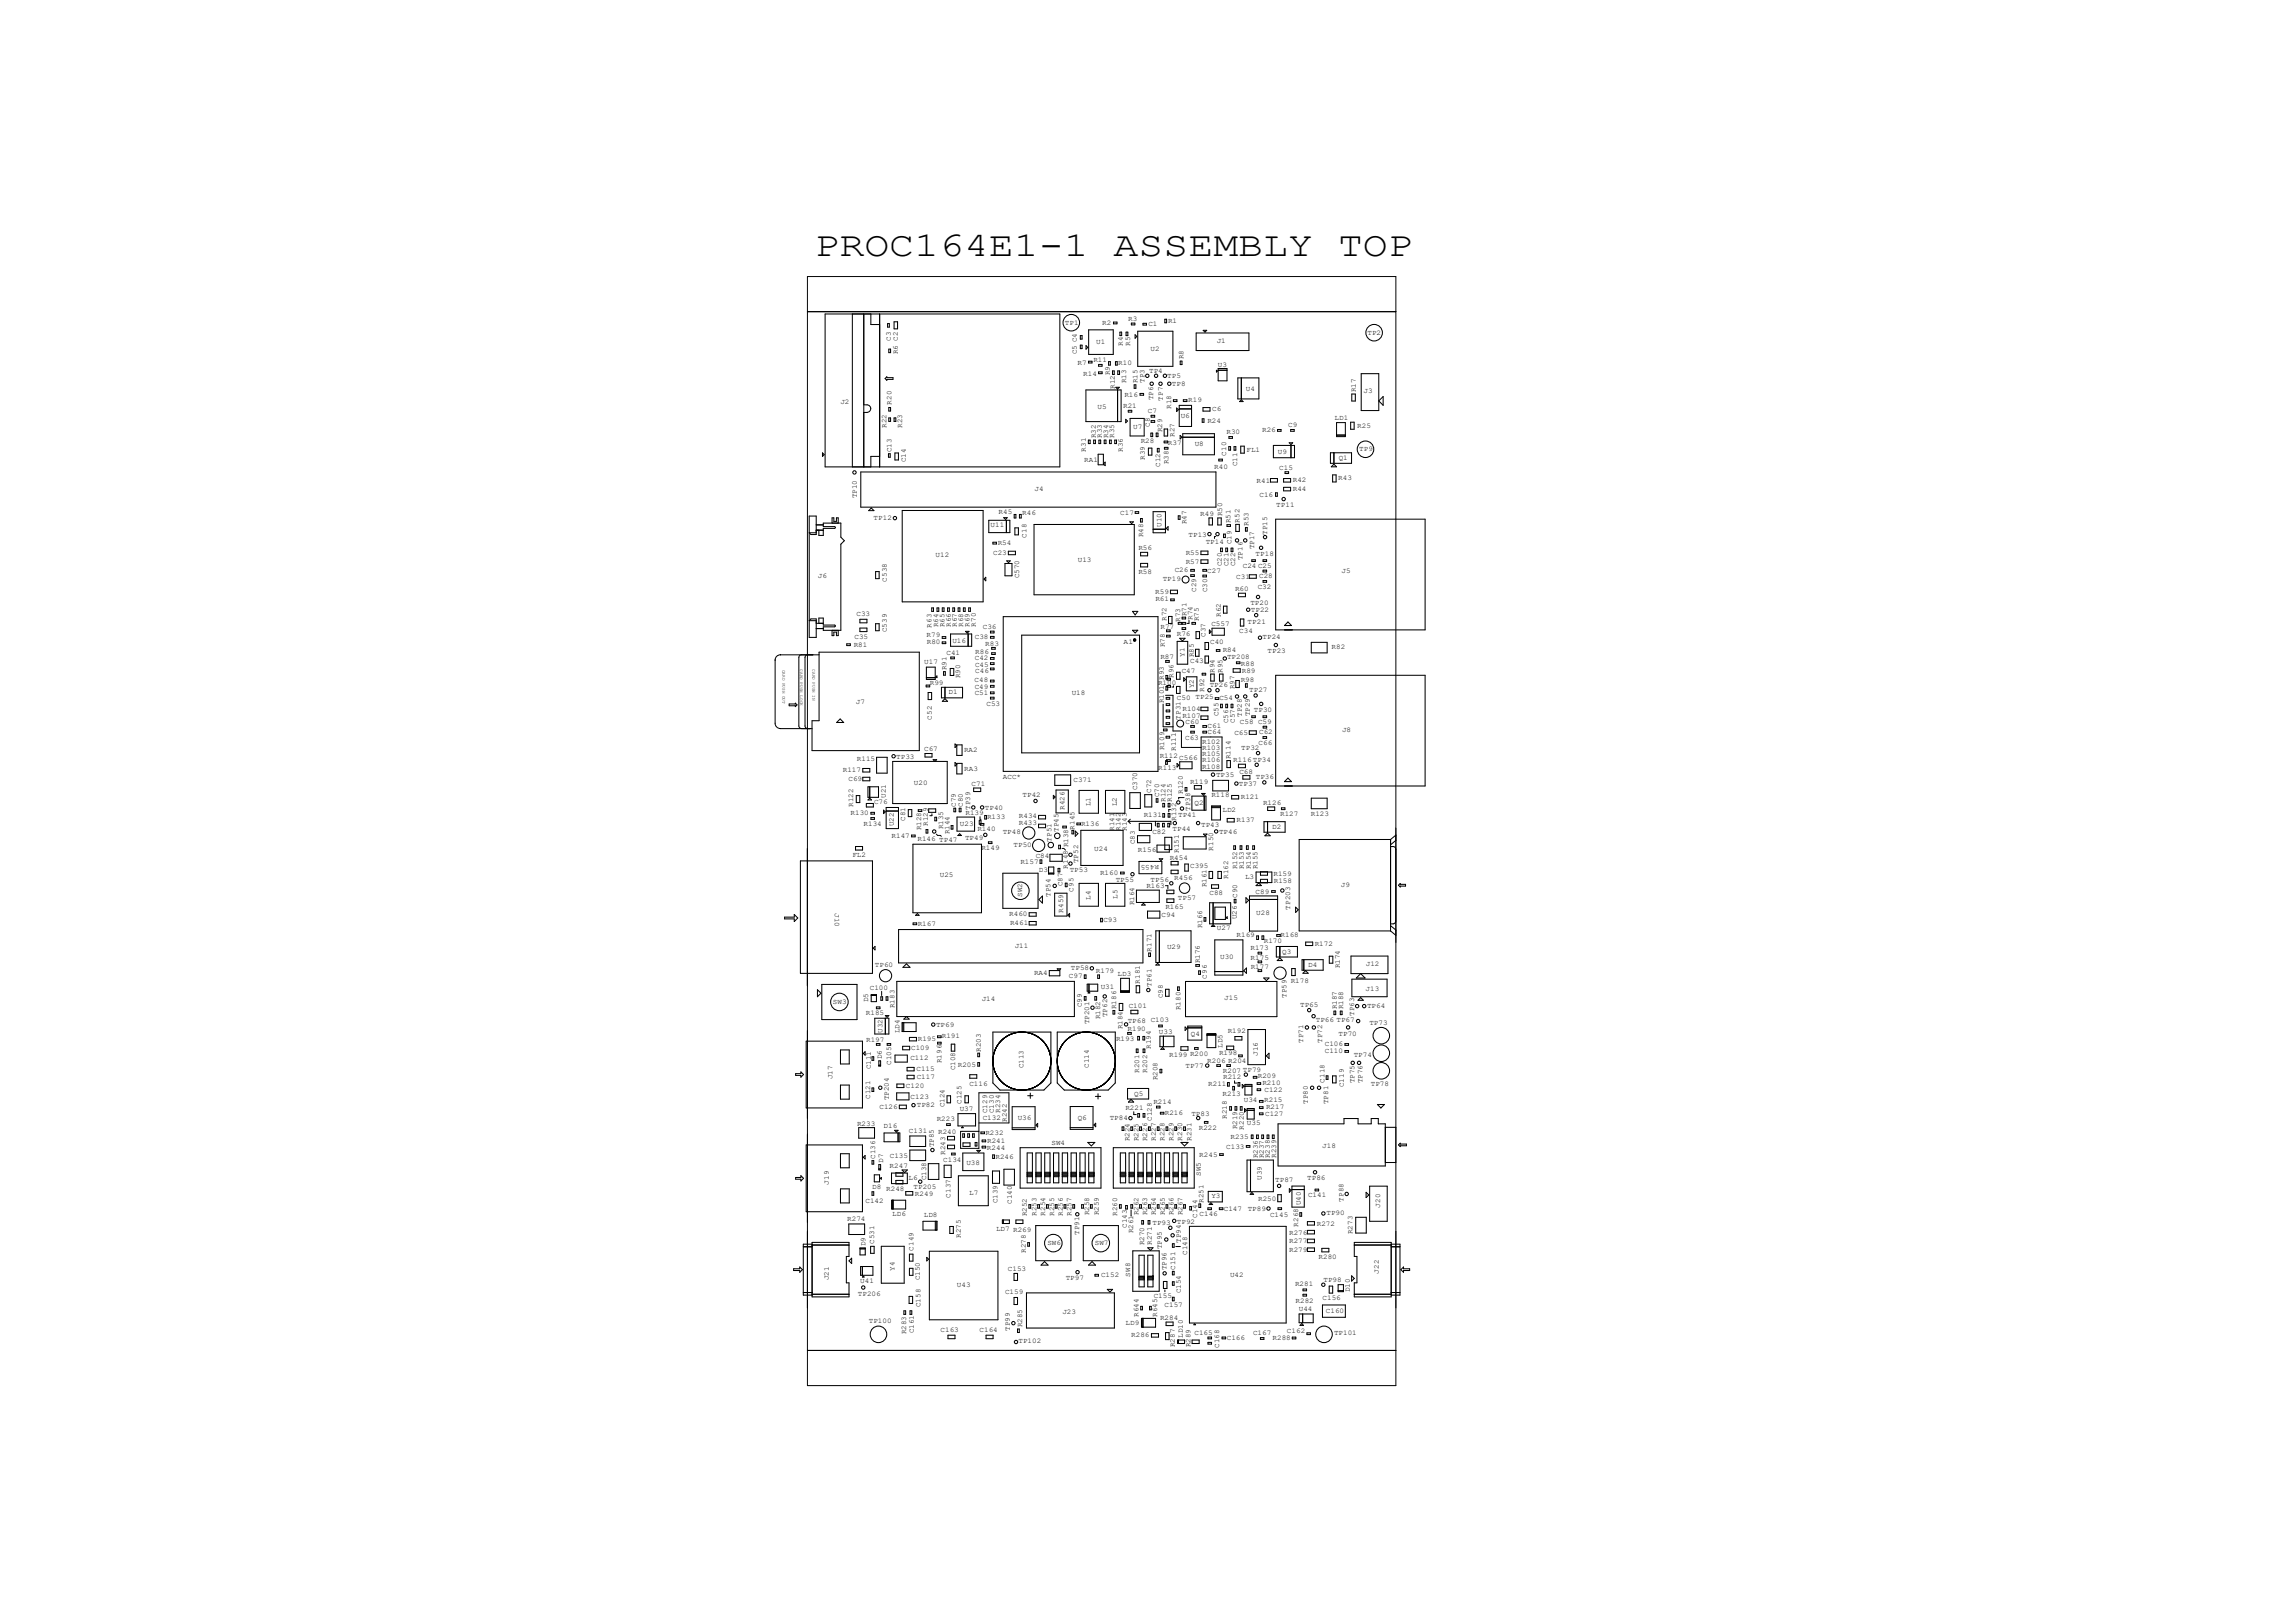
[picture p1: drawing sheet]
<svg xmlns="http://www.w3.org/2000/svg" width="297mm" height="210mm" viewBox="0 0 297 210" stroke-linecap="round" stroke-linejoin="round" font-family="sans-serif">
<defs><g id="words">
<g font-size="4.5">
<text x="105.4" y="33.1">PROC164E1-1</text>
<text x="144.1" y="33.1">ASSEMBLY</text>
<text x="173.1" y="33.1">TOP</text>
</g>
<g font-size=".9">
<text x="145.9" y="41.5">R3</text>
<text x="151.1" y="41.8">R1</text>
<text x="115.2" y="44.1" transform="rotate(-90 115.2 44.1)">C3</text>
<text x="116.2" y="45.9" transform="rotate(-90 116.2 45.9)">R6 C2</text>
<text x="137.8" y="42.1">TP1</text>
<text x="139.3" y="45.9" transform="rotate(-90 139.3 45.9)">C5 C4</text>
<text x="139.4" y="47.2">R7</text>
<text x="141.4" y="46.8">R11</text>
<text x="141.8" y="44.5">U1</text>
<text x="142.6" y="42.1">R2</text>
<text x="144.7" y="47.3">R10</text>
<text x="145.2" y="44.8" transform="rotate(-90 145.2 44.8)">R4</text>
<text x="146.2" y="44.7" transform="rotate(-90 146.2 44.7)">R5</text>
<text x="148.6" y="42.2">C1</text>
<text x="148.8" y="45.4">U2</text>
<text x="153.1" y="46.5" transform="rotate(-90 153.1 46.5)">R8</text>
<text x="157.4" y="44.4">J1</text>
<text x="157.5" y="47.4">U3</text>
<text x="176.9" y="43.3">TP2</text>
<text x="108.7" y="52.3">J2</text>
<text x="115.3" y="52.3" transform="rotate(-90 115.3 52.3)">R20</text>
<text x="140.1" y="48.7">R14</text>
<text x="142" y="52.9">U5</text>
<text x="143.5" y="48.5" transform="rotate(-90 143.5 48.5)">R9</text>
<text x="144.2" y="50.3" transform="rotate(-90 144.2 50.3)">R12</text>
<text x="145.3" y="52.8">R21</text>
<text x="145.4" y="51.3">R16</text>
<text x="145.7" y="49.6" transform="rotate(-90 145.7 49.6)">R13</text>
<text x="147.2" y="49.6" transform="rotate(-90 147.2 49.6)">R15</text>
<text x="148" y="49.5" transform="rotate(-90 148 49.5)">TP3</text>
<text x="148.5" y="53.5">C7</text>
<text x="148.7" y="48.2">TP4</text>
<text x="149.1" y="51.8" transform="rotate(-90 149.1 51.8)">TP6</text>
<text x="150.4" y="51.8" transform="rotate(-90 150.4 51.8)">TP7</text>
<text x="151" y="48.9">TP5</text>
<text x="151.5" y="52.9" transform="rotate(-90 151.5 52.9)">R18</text>
<text x="151.6" y="49.9">TP8</text>
<text x="153.7" y="52">R19</text>
<text x="156.8" y="53.1">C6</text>
<text x="161.2" y="50.6">U4</text>
<text x="175.4" y="50.8" transform="rotate(-90 175.4 50.8)">R17</text>
<text x="176.4" y="50.8">J3</text>
<text x="114.7" y="55.4" transform="rotate(-90 114.7 55.4)">R22</text>
<text x="115.3" y="58.5" transform="rotate(-90 115.3 58.5)">C13</text>
<text x="116.7" y="55.4" transform="rotate(-90 116.7 55.4)">R23</text>
<text x="117.2" y="59.8" transform="rotate(-90 117.2 59.8)">C14</text>
<text x="140.3" y="59.8">RA1</text>
<text x="140.5" y="58.4" transform="rotate(-90 140.5 58.4)">R31</text>
<text x="141.7" y="56.7" transform="rotate(-90 141.7 56.7)">R32</text>
<text x="142.5" y="56.7" transform="rotate(-90 142.5 56.7)">R33</text>
<text x="143.3" y="56.7" transform="rotate(-90 143.3 56.7)">R34</text>
<text x="144.1" y="56.7" transform="rotate(-90 144.1 56.7)">R35</text>
<text x="145.3" y="58.5" transform="rotate(-90 145.3 58.5)">R36</text>
<text x="146.6" y="55.5">U7</text>
<text x="147.6" y="57.3">R28</text>
<text x="148.1" y="59.5" transform="rotate(-90 148.1 59.5)">R39</text>
<text x="148.7" y="55.2" transform="rotate(-90 148.7 55.2)">C8</text>
<text x="150.3" y="55.9" transform="rotate(-90 150.3 55.9)">R29</text>
<text x="151.1" y="57.6">R37</text>
<text x="151.9" y="56.5" transform="rotate(-90 151.9 56.5)">R27</text>
<text x="152.7" y="54.1">U6</text>
<text x="154.5" y="57.7">U8</text>
<text x="156.2" y="54.7">R24</text>
<text x="158.6" y="59" transform="rotate(-90 158.6 59)">C10</text>
<text x="158.6" y="56.2">R30</text>
<text x="161.2" y="58.5">FL1</text>
<text x="163.3" y="55.9">R26</text>
<text x="165.3" y="58.7">U9</text>
<text x="166.6" y="55.3">C9</text>
<text x="172.6" y="54.3">LD1</text>
<text x="173.2" y="59.6">Q1</text>
<text x="175.6" y="55.4">R25</text>
<text x="175.8" y="58.4">TP9</text>
<text x="110.8" y="64.5" transform="rotate(-90 110.8 64.5)">TP10</text>
<text x="133.8" y="63.6">J4</text>
<text x="150.1" y="60.4" transform="rotate(-90 150.1 60.4)">C12</text>
<text x="151.2" y="60.1" transform="rotate(-90 151.2 60.1)">R38</text>
<text x="157.1" y="60.7">R40</text>
<text x="160" y="60.3" transform="rotate(-90 160 60.3)">C11</text>
<text x="162.6" y="62.4">R41</text>
<text x="162.9" y="64.3">C16</text>
<text x="165.1" y="65.7">TP11</text>
<text x="165.5" y="60.8">C15</text>
<text x="167.2" y="63.6">R44</text>
<text x="167.2" y="62.4">R42</text>
<text x="173.1" y="62.1">R43</text>
<text x="113" y="67.3">TP12</text>
<text x="128.1" y="68.3">U11</text>
<text x="128.5" y="71.8">C23</text>
<text x="129.1" y="70.5">R54</text>
<text x="129.2" y="66.5">R45</text>
<text x="132.2" y="66.6">R46</text>
<text x="132.8" y="69.6" transform="rotate(-90 132.8 69.6)">C18</text>
<text x="144.9" y="66.6">C17</text>
<text x="147.3" y="71.2">R56</text>
<text x="147.9" y="69.5" transform="rotate(-90 147.9 69.5)">R48</text>
<text x="150.2" y="68.2" transform="rotate(-90 150.2 68.2)">U10</text>
<text x="153.4" y="71.8">R55</text>
<text x="153.5" y="67.9" transform="rotate(-90 153.5 67.9)">R47</text>
<text x="153.7" y="69.5">TP13</text>
<text x="155.3" y="66.8">R49</text>
<text x="156" y="70.4">TP14</text>
<text x="158.1" y="66.8" transform="rotate(-90 158.1 66.8)">R50</text>
<text x="159.2" y="67.7" transform="rotate(-90 159.2 67.7)">R51</text>
<text x="159.3" y="70.4" transform="rotate(-90 159.3 70.4)">C19</text>
<text x="160.3" y="67.6" transform="rotate(-90 160.3 67.6)">R52</text>
<text x="161.5" y="68" transform="rotate(-90 161.5 68)">R53</text>
<text x="162.2" y="71.1" transform="rotate(-90 162.2 71.1)">TP17</text>
<text x="162.4" y="71.9">TP18</text>
<text x="163.9" y="69.2" transform="rotate(-90 163.9 69.2)">TP15</text>
<text x="105.8" y="74.8">J6</text>
<text x="114.7" y="75.2" transform="rotate(-90 114.7 75.2)">C538</text>
<text x="121" y="72.1">U12</text>
<text x="131.8" y="74.8" transform="rotate(-90 131.8 74.8)">C570</text>
<text x="139.4" y="72.7">U13</text>
<text x="147.3" y="74.3">R58</text>
<text x="149.4" y="76.8">R59</text>
<text x="149.5" y="77.8">R61</text>
<text x="150.4" y="75.2">TP19</text>
<text x="152" y="74">C26</text>
<text x="153.4" y="72.9">R57</text>
<text x="154.7" y="76.6" transform="rotate(-90 154.7 76.6)">C29</text>
<text x="156.2" y="76.7" transform="rotate(-90 156.2 76.7)">C30</text>
<text x="156.2" y="74.1">C27</text>
<text x="158" y="73.3" transform="rotate(-90 158 73.3)">C20</text>
<text x="158.9" y="73.3" transform="rotate(-90 158.9 73.3)">C21</text>
<text x="159.8" y="73.3" transform="rotate(-90 159.8 73.3)">C22</text>
<text x="159.8" y="76.5">R60</text>
<text x="159.9" y="74.9">C31</text>
<text x="160.7" y="72.5" transform="rotate(-90 160.7 72.5)">TP16</text>
<text x="160.8" y="73.4">C24 C25</text>
<text x="162.7" y="76.1">C32</text>
<text x="162.9" y="74.8">C28</text>
<text x="173.6" y="74.2">J5</text>
<text x="110.4" y="83.7">R81</text>
<text x="110.5" y="82.6">C35</text>
<text x="110.8" y="79.7">C33</text>
<text x="114.7" y="81.8" transform="rotate(-90 114.7 81.8)">C539</text>
<text x="119.9" y="82.4">R79</text>
<text x="119.9" y="83.3">R80</text>
<text x="120.5" y="81.2" transform="rotate(-90 120.5 81.2)">R63</text>
<text x="121.3" y="81.2" transform="rotate(-90 121.3 81.2)">R64</text>
<text x="122.2" y="81.2" transform="rotate(-90 122.2 81.2)">R65</text>
<text x="123" y="81.1" transform="rotate(-90 123 81.1)">R66</text>
<text x="123.2" y="83.2">U16</text>
<text x="123.8" y="81.1" transform="rotate(-90 123.8 81.1)">R67</text>
<text x="124.6" y="81.1" transform="rotate(-90 124.6 81.1)">R68</text>
<text x="125.4" y="81.1" transform="rotate(-90 125.4 81.1)">R69</text>
<text x="126.1" y="82.7">C38</text>
<text x="126.2" y="81.1" transform="rotate(-90 126.2 81.1)">R70</text>
<text x="127.1" y="81.4">C36</text>
<text x="127.4" y="83.5">R83</text>
<text x="145.4" y="83.3">A1</text>
<text x="150.1" y="81.4">R77</text>
<text x="150.7" y="83.8" transform="rotate(-90 150.7 83.8)">R78</text>
<text x="150.9" y="80.4" transform="rotate(-90 150.9 80.4)">R72</text>
<text x="152.2" y="82.3">R76</text>
<text x="152.6" y="80.4" transform="rotate(-90 152.6 80.4)">R73</text>
<text x="153.5" y="79.8" transform="rotate(-90 153.5 79.8)">R71</text>
<text x="154.3" y="80.2" transform="rotate(-90 154.3 80.2)">R74</text>
<text x="155.1" y="80.4" transform="rotate(-90 155.1 80.4)">R75</text>
<text x="155.9" y="82.4" transform="rotate(-90 155.9 82.4)">C37</text>
<text x="156.5" y="83.4">C40</text>
<text x="156.7" y="81">C557</text>
<text x="157.9" y="79.8" transform="rotate(-90 157.9 79.8)">R62</text>
<text x="160.3" y="81.9">C34</text>
<text x="161.4" y="80.7">TP21</text>
<text x="161.7" y="78.3">TP20</text>
<text x="161.8" y="79.1">TP22</text>
<text x="163.3" y="82.7">TP24</text>
<text x="119.6" y="85.9">U17</text>
<text x="120.3" y="88.7">R99</text>
<text x="122.4" y="86.8" transform="rotate(-90 122.4 86.8)">R91</text>
<text x="122.4" y="84.8">C41</text>
<text x="122.7" y="89.9">D1</text>
<text x="124.2" y="87.7" transform="rotate(-90 124.2 87.7)">R90</text>
<text x="126.1" y="88.3">C48</text>
<text x="126.1" y="90">C51</text>
<text x="126.1" y="89.1">C49</text>
<text x="126.1" y="85.4">C42</text>
<text x="126.1" y="86.2">C45</text>
<text x="126.1" y="87.1">C46</text>
<text x="126.2" y="84.6">R86</text>
<text x="138.6" y="89.9">U18</text>
<text x="149.8" y="88.6">R100</text>
<text x="150.1" y="85.3">R87</text>
<text x="150.5" y="88" transform="rotate(-90 150.5 88)">R93</text>
<text x="151.8" y="87.7" transform="rotate(-90 151.8 87.7)">R96</text>
<text x="152.9" y="87.1">C47</text>
<text x="153.2" y="85" transform="rotate(-90 153.2 85)">Y1</text>
<text x="154" y="85.8">C43</text>
<text x="154.4" y="89" transform="rotate(-90 154.4 89)">Y2</text>
<text x="154.4" y="85" transform="rotate(-90 154.4 85)">R85</text>
<text x="155.8" y="89.5" transform="rotate(-90 155.8 89.5)">R92</text>
<text x="156.5" y="89">TP26</text>
<text x="157.1" y="87.1" transform="rotate(-90 157.1 87.1)">R94</text>
<text x="158.1" y="87" transform="rotate(-90 158.1 87)">R95</text>
<text x="158.2" y="84.3">R84</text>
<text x="158.7" y="85.2">TP208</text>
<text x="159.7" y="89.2" transform="rotate(-90 159.7 89.2)">R97</text>
<text x="160.5" y="88.3">R98</text>
<text x="160.5" y="86.1">R88</text>
<text x="160.6" y="87">R89</text>
<text x="161.6" y="89.6">TP27</text>
<text x="164" y="84.5">TP23</text>
<text x="172.3" y="84">R82</text>
<text x="110.7" y="91.1">J7</text>
<text x="120.5" y="93.1" transform="rotate(-90 120.5 93.1)">C52</text>
<text x="127.6" y="91.4">C53</text>
<text x="150.5" y="91" transform="rotate(-90 150.5 91)">R101</text>
<text x="152.2" y="90.5">C50 TP25</text>
<text x="152.7" y="93.1" transform="rotate(-90 152.7 93.1)">TP31</text>
<text x="153" y="92.9">R107</text>
<text x="153" y="92">R104</text>
<text x="153.3" y="95.7">C63</text>
<text x="153.4" y="93.7">C60</text>
<text x="156.2" y="94.2">C61</text>
<text x="156.2" y="95">C64</text>
<text x="157.6" y="92.7" transform="rotate(-90 157.6 92.7)">C55</text>
<text x="157.7" y="90.6">C54</text>
<text x="158.9" y="93.6" transform="rotate(-90 158.9 93.6)">C56</text>
<text x="159.7" y="95">C65</text>
<text x="159.7" y="93.5" transform="rotate(-90 159.7 93.5)">C57</text>
<text x="160.4" y="93.7">C58 C59</text>
<text x="160.6" y="92.8" transform="rotate(-90 160.6 92.8)">TP28</text>
<text x="161.7" y="92.7" transform="rotate(-90 161.7 92.7)">TP29</text>
<text x="162.2" y="92.1">TP30</text>
<text x="162.9" y="94.9">C62</text>
<text x="173.6" y="94.7">J8</text>
<text x="109" y="99.9">R117</text>
<text x="109.8" y="101.1">C69</text>
<text x="110.9" y="98.5">R115</text>
<text x="115.9" y="98.2">TP33</text>
<text x="118.2" y="101.5">U20</text>
<text x="119.5" y="97.1">C67</text>
<text x="124.7" y="97.3">RA2</text>
<text x="124.7" y="99.7">RA3</text>
<text x="125.7" y="101.7">C71</text>
<text x="129.7" y="100.8">ACC*</text>
<text x="138.9" y="101.2">C371</text>
<text x="149.8" y="99.7">R113</text>
<text x="150" y="98.1">R112 C566</text>
<text x="150.6" y="97.1" transform="rotate(-90 150.6 97.1)">R109</text>
<text x="152.1" y="97.2" transform="rotate(-90 152.1 97.2)">R111</text>
<text x="153.9" y="101.5">R119</text>
<text x="155.5" y="99.5">R108</text>
<text x="155.5" y="97">R103</text>
<text x="155.5" y="96.2">R102</text>
<text x="155.5" y="97.8">R105</text>
<text x="155.5" y="98.7">R106</text>
<text x="157.3" y="100.5">TP35</text>
<text x="159.2" y="98.2" transform="rotate(-90 159.2 98.2)">R114</text>
<text x="159.5" y="98.6">R116 TP34</text>
<text x="160.3" y="101.7">TP37</text>
<text x="160.3" y="100.2">C68</text>
<text x="160.6" y="97.1">TP32</text>
<text x="162.4" y="100.8">TP36</text>
<text x="162.8" y="96.4">C66</text>
<text x="110" y="105.5">R130</text>
<text x="110.4" y="104.4" transform="rotate(-90 110.4 104.4)">R122</text>
<text x="111.7" y="106.8">R134</text>
<text x="113.1" y="104.1">C76</text>
<text x="114.6" y="103.2" transform="rotate(-90 114.6 103.2)">U21</text>
<text x="115.6" y="106.9" transform="rotate(-90 115.6 106.9)">U22</text>
<text x="117.1" y="106.2" transform="rotate(-90 117.1 106.2)">C81</text>
<text x="119.2" y="107.4" transform="rotate(-90 119.2 107.4)">R128</text>
<text x="120" y="106.9" transform="rotate(-90 120 106.9)">R129</text>
<text x="122" y="107.3" transform="rotate(-90 122 107.3)">R135</text>
<text x="122.8" y="108" transform="rotate(-90 122.8 108)">R144</text>
<text x="123.6" y="104.4" transform="rotate(-90 123.6 104.4)">C79</text>
<text x="124.2" y="106.9">U23</text>
<text x="124.6" y="104.4" transform="rotate(-90 124.6 104.4)">C80</text>
<text x="124.9" y="105.5">R139</text>
<text x="125.5" y="104.8" transform="rotate(-90 125.5 104.8)">TP39</text>
<text x="126.4" y="107.6">R140</text>
<text x="127.4" y="104.7">TP40</text>
<text x="127.7" y="106">R133</text>
<text x="129.7" y="107.9">TP48</text>
<text x="131.8" y="106.8">R433</text>
<text x="131.8" y="105.9">R434</text>
<text x="132.3" y="103.1">TP42</text>
<text x="136.9" y="107.6" transform="rotate(-90 136.9 107.6)">TP45</text>
<text x="137.7" y="104.8" transform="rotate(-90 137.7 104.8)">R426</text>
<text x="139" y="107.3" transform="rotate(-90 139 107.3)">R145</text>
<text x="139.8" y="106.8">R136</text>
<text x="141.1" y="104.3" transform="rotate(-90 141.1 104.3)">L1</text>
<text x="144.1" y="107.5" transform="rotate(-90 144.1 107.5)">R141</text>
<text x="144.5" y="104.3" transform="rotate(-90 144.5 104.3)">L2</text>
<text x="144.9" y="107.5" transform="rotate(-90 144.9 107.5)">R142</text>
<text x="145.8" y="107.5" transform="rotate(-90 145.8 107.5)">R143</text>
<text x="147.1" y="102.2" transform="rotate(-90 147.1 102.2)">C370</text>
<text x="147.9" y="105.8">R131</text>
<text x="148.9" y="102.6" transform="rotate(-90 148.9 102.6)">C72</text>
<text x="149.1" y="107.9">C82</text>
<text x="149.9" y="103.2" transform="rotate(-90 149.9 103.2)">C70</text>
<text x="150.7" y="103.8" transform="rotate(-90 150.7 103.8)">R124</text>
<text x="151.6" y="103.8" transform="rotate(-90 151.6 103.8)">R125</text>
<text x="151.7" y="107.6">TP44</text>
<text x="152.2" y="106.2" transform="rotate(-90 152.2 106.2)">R132</text>
<text x="152.4" y="105.7">TP41</text>
<text x="153" y="102.7" transform="rotate(-90 153 102.7)">R120</text>
<text x="153.9" y="104.9" transform="rotate(-90 153.9 104.9)">TP38</text>
<text x="154.5" y="104.1">Q2</text>
<text x="155.4" y="107">TP43</text>
<text x="156.7" y="103.1">R118</text>
<text x="157.7" y="107.9">TP46</text>
<text x="158.1" y="105.1">LD2</text>
<text x="160" y="106.4">R137</text>
<text x="160.5" y="103.4">R121</text>
<text x="163.4" y="104.1">R126</text>
<text x="164.6" y="107.3">D2</text>
<text x="165.6" y="105.6">R127</text>
<text x="169.6" y="105.5">R123</text>
<text x="110.3" y="110.9">FL2</text>
<text x="115.3" y="108.5">R147</text>
<text x="118.7" y="108.8">R146 TP47</text>
<text x="121.6" y="113.5">U25</text>
<text x="124.8" y="108.7">TP49</text>
<text x="126.9" y="110">R149</text>
<text x="131.1" y="109.6">TP50</text>
<text x="132" y="111.8">R157</text>
<text x="134" y="111">C84</text>
<text x="134.4" y="112.8">D3</text>
<text x="136" y="108.9" transform="rotate(-90 136 108.9)">TP51</text>
<text x="138.1" y="112.4" transform="rotate(-90 138.1 112.4)">R148 R138</text>
<text x="138.4" y="112.8">TP53</text>
<text x="139.5" y="111.7" transform="rotate(-90 139.5 111.7)">TP52</text>
<text x="141.5" y="110.1">U24</text>
<text x="142.3" y="113.3">R160</text>
<text x="146.8" y="109.2" transform="rotate(-90 146.8 109.2)">C83</text>
<text x="147.2" y="110.2">R156</text>
<text x="149.9" y="112" transform="rotate(-180 149.9 112)">R455</text>
<text x="151.3" y="111.3">R454</text>
<text x="151.9" y="113.9">R456</text>
<text x="152.5" y="110.3" transform="rotate(-90 152.5 110.3)">R151</text>
<text x="153.9" y="112.3">C395</text>
<text x="156.9" y="110.1" transform="rotate(-90 156.9 110.1)">R150</text>
<text x="158.9" y="113.7" transform="rotate(-90 158.9 113.7)">R162</text>
<text x="160" y="112.5" transform="rotate(-90 160 112.5)">R152</text>
<text x="160.9" y="112.5" transform="rotate(-90 160.9 112.5)">R153</text>
<text x="161" y="113.8">L3</text>
<text x="161.8" y="112.5" transform="rotate(-90 161.8 112.5)">R154</text>
<text x="162.7" y="112.5" transform="rotate(-90 162.7 112.5)">R155</text>
<text x="164.7" y="113.3">R159</text>
<text x="108" y="118.2" transform="rotate(90 108 118.2)">J10</text>
<text x="118.7" y="119.8">R167</text>
<text x="130.5" y="118.6">R460</text>
<text x="130.7" y="119.7">R461</text>
<text x="132.2" y="116" transform="rotate(-90 132.2 116)">SW2</text>
<text x="135.9" y="116.1" transform="rotate(-90 135.9 116.1)">TP54</text>
<text x="137.4" y="114.7" transform="rotate(-90 137.4 114.7)">C87</text>
<text x="137.5" y="118.1" transform="rotate(-90 137.5 118.1)">R459</text>
<text x="138.9" y="115.4" transform="rotate(-90 138.9 115.4)">C95</text>
<text x="141.1" y="116.4" transform="rotate(-90 141.1 116.4)">L4</text>
<text x="142.7" y="119.3">C93</text>
<text x="144.3" y="114.1">TP55</text>
<text x="144.6" y="116.3" transform="rotate(-90 144.6 116.3)">L5</text>
<text x="146.7" y="117.1" transform="rotate(-90 146.7 117.1)">R164</text>
<text x="148.3" y="114.9">R163</text>
<text x="148.8" y="114.1">TP56</text>
<text x="150.3" y="118.6">C94</text>
<text x="150.8" y="117.6">R165</text>
<text x="152.4" y="116.4">TP57</text>
<text x="156.1" y="114.8" transform="rotate(-90 156.1 114.8)">R161</text>
<text x="156.5" y="115.8">C88</text>
<text x="160" y="118.9" transform="rotate(-90 160 118.9)">U26</text>
<text x="160" y="116.2" transform="rotate(-90 160 116.2)">C90</text>
<text x="162.4" y="115.6">C89</text>
<text x="162.5" y="118.4">U28</text>
<text x="164.8" y="114.3">R158</text>
<text x="166.9" y="117.7" transform="rotate(-90 166.9 117.7)">TP203</text>
<text x="173.5" y="114.8">J9</text>
<text x="113.2" y="125.2">TP60</text>
<text x="131.3" y="122.7">J11</text>
<text x="138.5" y="125.5">TP58</text>
<text x="141.8" y="125.9">R179</text>
<text x="149" y="123.1" transform="rotate(-90 149 123.1)">R171</text>
<text x="151" y="122.8">U29</text>
<text x="155.2" y="124.7" transform="rotate(-90 155.2 124.7)">R176</text>
<text x="155.5" y="120.1" transform="rotate(-90 155.5 120.1)">R166</text>
<text x="157.4" y="120.4">U27</text>
<text x="157.8" y="124.1">U30</text>
<text x="160" y="121.3">R169</text>
<text x="161.8" y="123">R173</text>
<text x="161.8" y="124.2">R175</text>
<text x="161.8" y="125.3">R177</text>
<text x="163.5" y="122">R170</text>
<text x="165.7" y="121.2">R168</text>
<text x="165.9" y="123.4">Q3</text>
<text x="169.2" y="125.2">D4</text>
<text x="170.1" y="122.4">R172</text>
<text x="173.3" y="125.3" transform="rotate(-90 173.3 125.3)">R174</text>
<text x="176.7" y="125">J12</text>
<text x="107.7" y="130">SW3</text>
<text x="112" y="131.3">R185</text>
<text x="112.3" y="129.7" transform="rotate(-90 112.3 129.7)">D5</text>
<text x="112.5" y="128.1">C100</text>
<text x="115.7" y="130.4" transform="rotate(-90 115.7 130.4)">R183</text>
<text x="127" y="129.5">J14</text>
<text x="133.8" y="126.2">RA4</text>
<text x="138.3" y="126.6">C97</text>
<text x="139.9" y="130.3" transform="rotate(-90 139.9 130.3)">C99</text>
<text x="142.3" y="131.9" transform="rotate(-90 142.3 131.9)">R182</text>
<text x="142.4" y="127.9">U31</text>
<text x="143.2" y="131.6" transform="rotate(-90 143.2 131.6)">TP62</text>
<text x="144.4" y="130.6" transform="rotate(-90 144.4 130.6)">R186</text>
<text x="144.6" y="126.3">LD3</text>
<text x="146" y="130.4">C101</text>
<text x="147.4" y="127.3" transform="rotate(-90 147.4 127.3)">R181</text>
<text x="148.9" y="127.7" transform="rotate(-90 148.9 127.7)">TP61</text>
<text x="150.4" y="129.1" transform="rotate(-90 150.4 129.1)">C98</text>
<text x="152.7" y="130.7" transform="rotate(-90 152.7 130.7)">R180</text>
<text x="156.1" y="126.6" transform="rotate(-90 156.1 126.6)">C96</text>
<text x="158.4" y="129.4">J15</text>
<text x="166.4" y="129.1" transform="rotate(-90 166.4 129.1)">TP59</text>
<text x="167" y="127.2">R178</text>
<text x="168.2" y="130.3">TP65</text>
<text x="172.9" y="130.6" transform="rotate(-90 172.9 130.6)">R187</text>
<text x="173.8" y="130.6" transform="rotate(-90 173.8 130.6)">R188</text>
<text x="175.2" y="131.4" transform="rotate(-90 175.2 131.4)">TP63</text>
<text x="176.7" y="128.2">J13</text>
<text x="176.8" y="130.4">TP64</text>
<text x="112" y="134.8">R197</text>
<text x="114.1" y="137" transform="rotate(-90 114.1 137)">D6</text>
<text x="114.1" y="133.7" transform="rotate(-90 114.1 133.7)">U32</text>
<text x="115.3" y="137.8" transform="rotate(-90 115.3 137.8)">C105</text>
<text x="116.3" y="133.7" transform="rotate(-90 116.3 133.7)">LD4</text>
<text x="117.8" y="137.1">C112</text>
<text x="117.9" y="135.9">C109</text>
<text x="118.7" y="134.7">R195</text>
<text x="121.1" y="132.8">TP69</text>
<text x="121.8" y="137.6" transform="rotate(-90 121.8 137.6)">R196</text>
<text x="121.8" y="134.3">R191</text>
<text x="126.9" y="136.1" transform="rotate(-90 126.9 136.1)">R203</text>
<text x="140.9" y="132.5" transform="rotate(-90 140.9 132.5)">TP201</text>
<text x="144.4" y="134.6">R193</text>
<text x="145.2" y="133.2" transform="rotate(-90 145.2 133.2)">R184</text>
<text x="145.9" y="133.4">R190</text>
<text x="145.9" y="132.3">TP68 C103</text>
<text x="148.9" y="135.7" transform="rotate(-90 148.9 135.7)">R194</text>
<text x="149.9" y="133.8">U33</text>
<text x="151.2" y="136.8">R199 R200</text>
<text x="154.1" y="134">Q4</text>
<text x="156.2" y="137.5">R206 R204</text>
<text x="157.7" y="136.6">R198</text>
<text x="158.2" y="135.6" transform="rotate(-90 158.2 135.6)">LD5</text>
<text x="158.8" y="133.6">R192</text>
<text x="162.7" y="136.6" transform="rotate(-90 162.7 136.6)">J16</text>
<text x="168.6" y="134.9" transform="rotate(-90 168.6 134.9)">TP71</text>
<text x="170.2" y="132.3">TP66 TP67</text>
<text x="171" y="135" transform="rotate(-90 171 135)">TP72</text>
<text x="171.4" y="135.4">C106</text>
<text x="171.4" y="136.3">C110</text>
<text x="173.2" y="134">TP70</text>
<text x="175.1" y="136.7">TP74</text>
<text x="177.1" y="132.6">TP73</text>
<text x="107.7" y="139.6" transform="rotate(-90 107.7 139.6)">J17</text>
<text x="112.5" y="142.2" transform="rotate(-90 112.5 142.2)">C121</text>
<text x="112.6" y="138.3" transform="rotate(-90 112.6 138.3)">C111</text>
<text x="113.8" y="143.5">C126</text>
<text x="115" y="142.4" transform="rotate(-90 115 142.4)">TP204</text>
<text x="117.2" y="140.8">C120</text>
<text x="117.8" y="142.2">C123</text>
<text x="118.6" y="138.6">C115</text>
<text x="118.6" y="139.6">C117</text>
<text x="118.6" y="143.3">TP82</text>
<text x="122.2" y="143.3" transform="rotate(-90 122.2 143.3)">C124</text>
<text x="123.6" y="138.5" transform="rotate(-90 123.6 138.5)">C108</text>
<text x="123.9" y="138">R205</text>
<text x="124.1" y="143.8">U37</text>
<text x="124.4" y="142.8" transform="rotate(-90 124.4 142.8)">C125</text>
<text x="125.4" y="140.5">C116</text>
<text x="129.4" y="144" transform="rotate(-90 129.4 144)">R234</text>
<text x="132.4" y="138.2" transform="rotate(-90 132.4 138.2)">C113</text>
<text x="140.8" y="138.2" transform="rotate(-90 140.8 138.2)">C114</text>
<text x="145.6" y="143.6">R221</text>
<text x="146.7" y="141.8">Q5</text>
<text x="147.4" y="138.8" transform="rotate(-90 147.4 138.8)">R201</text>
<text x="148.4" y="138.8" transform="rotate(-90 148.4 138.8)">R202</text>
<text x="149.2" y="142.8">R214</text>
<text x="149.7" y="139.8" transform="rotate(-90 149.7 139.8)">R208</text>
<text x="153.3" y="138.2">TP77</text>
<text x="156.3" y="140.5">R211</text>
<text x="158.2" y="141.8">R213</text>
<text x="158.2" y="138.8">R207 TP79</text>
<text x="158.2" y="139.6">R212</text>
<text x="160.9" y="142.6">U34</text>
<text x="162.7" y="139.5">R209</text>
<text x="163.3" y="140.4">R210</text>
<text x="163.5" y="142.6">R215</text>
<text x="163.6" y="141.3">C122</text>
<text x="163.8" y="143.5">R217</text>
<text x="169.2" y="142.8" transform="rotate(-90 169.2 142.8)">TP80</text>
<text x="171.3" y="140.1" transform="rotate(-90 171.3 140.1)">C118</text>
<text x="171.8" y="142.9" transform="rotate(-90 171.8 142.9)">TP81</text>
<text x="173.8" y="140.7" transform="rotate(-90 173.8 140.7)">C119</text>
<text x="175.2" y="140.2" transform="rotate(-90 175.2 140.2)">TP75</text>
<text x="176.2" y="140.2" transform="rotate(-90 176.2 140.2)">TP76</text>
<text x="177.3" y="140.5">TP78</text>
<text x="110.9" y="145.6">R233</text>
<text x="113.2" y="149.9" transform="rotate(-90 113.2 149.9)">C136</text>
<text x="114.3" y="145.9">D16</text>
<text x="115.1" y="149.8">C135</text>
<text x="117.6" y="146.6">C131</text>
<text x="120.8" y="148.5" transform="rotate(-90 120.8 148.5)">TP85</text>
<text x="121.2" y="145.1">R223</text>
<text x="121.4" y="146.7">R240</text>
<text x="122.3" y="149.4" transform="rotate(-90 122.3 149.4)">R243</text>
<text x="127.1" y="144.9">C132</text>
<text x="127.5" y="146.9">R232</text>
<text x="127.7" y="148.8">R244</text>
<text x="127.7" y="147.9">R241</text>
<text x="127.7" y="144" transform="rotate(-90 127.7 144)">C129</text>
<text x="128.5" y="144" transform="rotate(-90 128.5 144)">C130</text>
<text x="128.8" y="149.9">R246</text>
<text x="130.2" y="145.2" transform="rotate(-90 130.2 145.2)">R242</text>
<text x="131.6" y="145">U36</text>
<text x="136" y="148.2">SW4</text>
<text x="139.4" y="144.9">Q6</text>
<text x="143.5" y="144.9">TP84</text>
<text x="146.1" y="147.7" transform="rotate(-90 146.1 147.7)">R224</text>
<text x="147.3" y="147.7" transform="rotate(-90 147.3 147.7)">R225</text>
<text x="148.4" y="147.6" transform="rotate(-90 148.4 147.6)">R226</text>
<text x="149" y="145" transform="rotate(-90 149 145)">C128</text>
<text x="149.5" y="147.6" transform="rotate(-90 149.5 147.6)">R227</text>
<text x="150.6" y="147.6" transform="rotate(-90 150.6 147.6)">R228</text>
<text x="150.7" y="144.3">R216</text>
<text x="151.8" y="147.6" transform="rotate(-90 151.8 147.6)">R229</text>
<text x="152.9" y="147.6" transform="rotate(-90 152.9 147.6)">R230</text>
<text x="154.1" y="144.3">TP83</text>
<text x="154.1" y="147.6" transform="rotate(-90 154.1 147.6)">R231</text>
<text x="155.1" y="146.2">R222</text>
<text x="155.1" y="149.7">R245</text>
<text x="158.6" y="148.6">C133</text>
<text x="158.7" y="144.8" transform="rotate(-90 158.7 144.8)">R218</text>
<text x="159.2" y="147.4">R235</text>
<text x="160" y="146.1" transform="rotate(-90 160 146.1)">R219</text>
<text x="160.9" y="146.2" transform="rotate(-90 160.9 146.2)">R220</text>
<text x="161.3" y="145.6">U35</text>
<text x="162.7" y="149.9" transform="rotate(-90 162.7 149.9)">R236</text>
<text x="163.5" y="149.9" transform="rotate(-90 163.5 149.9)">R237</text>
<text x="163.7" y="144.4">C127</text>
<text x="164.3" y="149.9" transform="rotate(-90 164.3 149.9)">R238</text>
<text x="165.1" y="149.8" transform="rotate(-90 165.1 149.8)">R239</text>
<text x="171" y="148.6">J18</text>
<text x="107.2" y="153.3" transform="rotate(-90 107.2 153.3)">J19</text>
<text x="112" y="155.7">C142</text>
<text x="112.8" y="153.8">D8</text>
<text x="114.2" y="150.4" transform="rotate(-90 114.2 150.4)">D7</text>
<text x="114.6" y="154.1">R248</text>
<text x="115.1" y="151.2">R247</text>
<text x="117.5" y="152.7">L6</text>
<text x="118.2" y="153.9">TP205</text>
<text x="118.4" y="154.8">R249</text>
<text x="119.8" y="152.7" transform="rotate(-90 119.8 152.7)">C138</text>
<text x="122" y="150.4">C134</text>
<text x="122.9" y="154.9" transform="rotate(-90 122.9 154.9)">C137</text>
<text x="125" y="150.7">U38</text>
<text x="125.4" y="154.6">L7</text>
<text x="129" y="155.7" transform="rotate(-90 129 155.7)">C139</text>
<text x="130.9" y="155.8" transform="rotate(-90 130.9 155.8)">C140</text>
<text x="155.3" y="152.2" transform="rotate(-90 155.3 152.2)">SW5</text>
<text x="155.7" y="155.6" transform="rotate(-90 155.7 155.6)">R251</text>
<text x="156.7" y="155.1">Y3</text>
<text x="162.7" y="155.4">R250</text>
<text x="163.2" y="152.6" transform="rotate(-90 163.2 152.6)">U39</text>
<text x="165" y="152.9">TP87</text>
<text x="168.3" y="155.9" transform="rotate(-90 168.3 155.9)">U40</text>
<text x="169.1" y="152.7">TP86</text>
<text x="169.2" y="154.9">C141</text>
<text x="173.8" y="155.5" transform="rotate(-90 173.8 155.5)">TP88</text>
<text x="109.6" y="158">R274</text>
<text x="111.9" y="161.2" transform="rotate(-90 111.9 161.2)">D9</text>
<text x="113.1" y="161" transform="rotate(-90 113.1 161)">C531</text>
<text x="115.4" y="157.4">LD6</text>
<text x="118.1" y="161.8" transform="rotate(-90 118.1 161.8)">C149</text>
<text x="119.5" y="157.5">LD8</text>
<text x="124.3" y="160.2" transform="rotate(-90 124.3 160.2)">R275</text>
<text x="128.8" y="159.3">LD7 R269</text>
<text x="132.8" y="157.4" transform="rotate(-90 132.8 157.4)">R252</text>
<text x="134.1" y="157.3" transform="rotate(-90 134.1 157.3)">R253</text>
<text x="135.2" y="157.3" transform="rotate(-90 135.2 157.3)">R254</text>
<text x="135.5" y="161.1">SW6</text>
<text x="136.3" y="157.3" transform="rotate(-90 136.3 157.3)">R255</text>
<text x="137.5" y="157.3" transform="rotate(-90 137.5 157.3)">R256</text>
<text x="138.6" y="157.3" transform="rotate(-90 138.6 157.3)">R257</text>
<text x="139.6" y="159.8" transform="rotate(-90 139.6 159.8)">TP91</text>
<text x="140.9" y="157.3" transform="rotate(-90 140.9 157.3)">R258</text>
<text x="141.6" y="161.1">SW7</text>
<text x="142.1" y="157.3" transform="rotate(-90 142.1 157.3)">R259</text>
<text x="144.5" y="157.3" transform="rotate(-90 144.5 157.3)">R260</text>
<text x="145.8" y="158.9" transform="rotate(-90 145.8 158.9)">C143</text>
<text x="146.6" y="159.6" transform="rotate(-90 146.6 159.6)">R261</text>
<text x="147.3" y="157.3" transform="rotate(-90 147.3 157.3)">R262</text>
<text x="148" y="161.2" transform="rotate(-90 148 161.2)">R270</text>
<text x="148.4" y="157.3" transform="rotate(-90 148.4 157.3)">R263</text>
<text x="149" y="161.1" transform="rotate(-90 149 161.1)">R271</text>
<text x="149.1" y="158.5">TP93</text>
<text x="149.5" y="157.3" transform="rotate(-90 149.5 157.3)">R264</text>
<text x="150.3" y="161.7" transform="rotate(-90 150.3 161.7)">TP95</text>
<text x="150.7" y="157.3" transform="rotate(-90 150.7 157.3)">R265</text>
<text x="151.8" y="157.3" transform="rotate(-90 151.8 157.3)">R266</text>
<text x="152.2" y="158.3">TP92</text>
<text x="152.7" y="160.8" transform="rotate(-90 152.7 160.8)">TP94</text>
<text x="152.9" y="157.3" transform="rotate(-90 152.9 157.3)">R267</text>
<text x="154.8" y="157.6" transform="rotate(-90 154.8 157.6)">C144</text>
<text x="155.2" y="157.4">C146</text>
<text x="158.3" y="156.7">C147</text>
<text x="161.4" y="156.7">TP89</text>
<text x="164.3" y="157.4">C145</text>
<text x="166.8" y="159.7">R276</text>
<text x="166.8" y="160.9">R277</text>
<text x="167.9" y="158.7" transform="rotate(-90 167.9 158.7)">R268</text>
<text x="170.3" y="158.6">R272</text>
<text x="171.6" y="157.2">TP90</text>
<text x="175" y="159.7" transform="rotate(-90 175 159.7)">R273</text>
<text x="178.5" y="156.3" transform="rotate(-90 178.5 156.3)">J20</text>
<text x="107.2" y="165.7" transform="rotate(-90 107.2 165.7)">J21</text>
<text x="111" y="167.7">TP206</text>
<text x="111.3" y="166">U41</text>
<text x="115.7" y="164.4" transform="rotate(-90 115.7 164.4)">Y4</text>
<text x="119" y="165.7" transform="rotate(-90 119 165.7)">C150</text>
<text x="123.8" y="166.6">U43</text>
<text x="130" y="167.4">C159</text>
<text x="130.4" y="164.5">C153</text>
<text x="132.7" y="162.1" transform="rotate(-90 132.7 162.1)">R278</text>
<text x="137.9" y="165.6">TP97</text>
<text x="142.4" y="165.3">C152</text>
<text x="146.2" y="165.2" transform="rotate(-90 146.2 165.2)">SW8</text>
<text x="149.2" y="167.9">C155</text>
<text x="150.9" y="164.4" transform="rotate(-90 150.9 164.4)">TP96</text>
<text x="152" y="164.3" transform="rotate(-90 152 164.3)">C151</text>
<text x="152.7" y="167.4" transform="rotate(-90 152.7 167.4)">C154</text>
<text x="153.5" y="162.3" transform="rotate(-90 153.5 162.3)">C148</text>
<text x="159.1" y="165.3">U42</text>
<text x="166.8" y="162">R279</text>
<text x="167.5" y="166.4">R281</text>
<text x="170.6" y="162.9">R280</text>
<text x="171.2" y="165.8">TP98</text>
<text x="174.6" y="167.2" transform="rotate(-90 174.6 167.2)">D10</text>
<text x="178.4" y="164.8" transform="rotate(-90 178.4 164.8)">J22</text>
<text x="112.4" y="171.2">TP100</text>
<text x="117.2" y="172.7" transform="rotate(-90 117.2 172.7)">R283</text>
<text x="118.2" y="172.5" transform="rotate(-90 118.2 172.5)">C161</text>
<text x="119.1" y="169.1" transform="rotate(-90 119.1 169.1)">C158</text>
<text x="121.7" y="172.3">C163</text>
<text x="126.7" y="172.4">C164</text>
<text x="130.6" y="172.2" transform="rotate(-90 130.6 172.2)">TP99</text>
<text x="131.7" y="173.7">TP102</text>
<text x="132.2" y="171.7" transform="rotate(-90 132.2 171.7)">R285</text>
<text x="137.4" y="170">J23</text>
<text x="145.6" y="171.4">LD9</text>
<text x="146.3" y="173.1">R286</text>
<text x="147.3" y="170.4" transform="rotate(-90 147.3 170.4)">R644</text>
<text x="149.7" y="170.4" transform="rotate(-90 149.7 170.4)">R645</text>
<text x="150.1" y="170.8">R284</text>
<text x="150.6" y="169.1">C157</text>
<text x="153" y="173.1" transform="rotate(-90 153 173.1)">LD10</text>
<text x="154.5" y="172.7">C165</text>
<text x="158.7" y="173.3">C166</text>
<text x="162.1" y="172.8">C167</text>
<text x="164.6" y="173.4">R288</text>
<text x="166.5" y="172.5">C162</text>
<text x="167.6" y="168.5">R282</text>
<text x="168" y="169.6">U44</text>
<text x="171.1" y="168.2">C156</text>
<text x="171.5" y="169.9">C160</text>
<text x="172.6" y="172.7">TP101</text>
<text x="152" y="174.3" transform="rotate(-90 152 174.3)">R287</text>
<text x="154" y="174.3" transform="rotate(-90 154 174.3)">R289</text>
<text x="157.7" y="174.4" transform="rotate(-90 157.7 174.4)">C168</text>
</g>
<g font-size=".6">
<text x="101.2" y="86.7" transform="rotate(90 101.2 86.7)">CARD PUSH OUT</text>
<text x="103.5" y="86.6" transform="rotate(90 103.5 86.6)">CARD PUSH LOCK</text>
<text x="105.1" y="86.6" transform="rotate(90 105.1 86.6)">CARD PUSH IN</text>
</g>
</g></defs>
<g fill="none" stroke="#000" stroke-width=".13">
<path d="M104.4 35.8h76.2v143.5h-76.2zM104.4 40.3h76.2M106.4 58.6l.2 .2-.2 .3zM106.7 40.6h30.4v19.8h-30.4zM110.3 40.6v19.8M111.7 52.4h.5a.49 .49 0 0 1 .4 .5 .49 .49 0 0 1-.4 .5h-.5M111.7 40.6v19.8M112.6 40.6v1.4h1.2M113.8 59.1h-1.2v1.3M113.8 40.6v19.8M114.7 48.7v.2h.8v.2h-.8v.1l-.2-.2zM114.8 41.9h.2v.4h-.2z"/>
<path d="M114.9 58.7h.3v.5h-.3zM115 52.7h.2v.5h-.2zM115 45.2h.2v.4h-.2zM115 54.1h.2v.4h-.2zM115.7 54.1h.2v.4h-.2zM115.7 41.6h.4v1h-.4zM115.8 58.6h.4v.9h-.4zM139.7 43.4h.3v.5h-.3zM139.7 44.7h.3v.4h-.3zM140.5 50.5h4.5v4.1h-4.5zM140.5 44.7l.2 .3-.2 .2zM140.8 56.9h.2v.5h-.2z"/>
<path d="M140.8 46.7h.5v.3h-.5zM140.8 42.7h3.2v3.2h-3.2zM141.5 56.9h.2v.5h-.2zM142 58.8h.7v1.3h-.7zM142.1 47.2h.5v.2h-.5zM142.1 48.1h.5v.2h-.5zM142.2 56.9h.2v.5h-.2zM142.8 56.9h.3v.5h-.3zM143 59.8v.5l-.3-.3zM143.4 46.8h.2v.4h-.2zM143.5 56.9h.2v.5h-.2zM143.9 48h.2v.5h-.2z"/>
<path d="M144 41.7h.5v.2h-.5zM144.2 56.9h.2v.5h-.2zM144.3 46.8h.2v.4h-.2zM144.3 50.1h.5l-.2 .2zM144.6 50.5v4.1M144.6 48h.2v.5h-.2zM144.9 43h.2v.4h-.2zM145.6 54.3l.2 .2-.2 .2zM145.7 43h.2v.4h-.2zM145.9 53.1h.5v.2h-.5zM146.2 54.1h1.8v2.3h-1.8zM146.3 41.8h.5v.2h-.5z"/>
<path d="M146.7 49.8h.2v.4h-.2zM146.8 43.3l.3 .2-.3 .3zM147.2 42.9h4.5v4.5h-4.5zM147.5 50.9h.4v.2h-.4zM147.9 41.8h.4v.3h-.4zM148.6 58h.4v.9h-.4zM148.9 56h.2v.5h-.2zM148.9 53.7h.5v.3h-.5zM148.9 54.4h.5v.2h-.5zM149.6 56h.2v.5h-.2zM149.7 58h.2v.5h-.2zM150.6 57.1h.4v.2h-.4z"/>
<path d="M150.6 55.5h.4v.9h-.4zM150.6 57.9h.5v.2h-.5zM150.7 41.3h.2v.5h-.2zM151.8 51.7h.4v.3h-.4zM152.2 52.8l.2 .2-.2 .3zM152.5 52.9h1.6M152.5 52.5h1.6v2.7h-1.6zM152.7 56.3l.2 .3-.2 .2zM152.7 46.7h.2v.5h-.2zM153 56.1h4.1v2.7h-4.1zM153 56.6h4.1M153.1 51.7h.4v.3h-.4z"/>
<path d="M154.7 43.1h6.9v2.3h-6.9zM155.5 54.2h.2v.4h-.2zM155.6 52.7h.9v.5h-.9zM155.6 42.7h.5l-.2 .3zM157.4 47.9l.1 .1-.1 .1zM157.6 47.9h1.1M157.6 47.7h1.1v1.6h-1.1zM157.7 59.4h.4v.2h-.4zM159 57.8h.2v.4h-.2zM159 56.5h.4v.2h-.4zM159.6 57.8h.3v.4h-.3zM160.1 48.9h2.7v2.7h-2.7z"/>
<path d="M160.5 57.7h.5v.9h-.5zM160.6 51.7l.2 .3h-.5zM160.6 48.9v2.7M164.7 57.6h2.7v1.6h-2.7zM165.3 55.6h.4v.2h-.4zM166.8 57.3h.4l-.2 .2zM167 55.6h.4v.2h-.4zM167 57.6v1.6M172.1 58.6h2.7v1.4h-2.7zM172.5 58.6v1.4M172.9 54.7h1.1v1.8h-1.1zM172.9 56.3h1.1"/>
<path d="M172.9 56.4h1.1M174.7 54.6h.5v.9h-.5zM174.9 51h.4v.9h-.4zM176.1 48.3h2.3v4.8h-2.3zM178.9 51.3v1.1l-.5-.5zM105.6 68.9h-.9l.2 .3h.7v-2.4h-.9v15.7h.9v-2.4h-.7l-.2 .2h.9M105.6 67.9h.9M105.6 68.6h.9M107.6 67.7v-.7h.3v.5h.3v-.5h.2v.7M108 68.4l.1-.2-.1-.1h-1.5v-.4h2.3v1.8l.4 .5-.4 .4v11.2h-2.3v-.5h1.5M108 68.4h-1.5v.9h-.6v-.7M111.3 61.1h46v4.5h-46z"/>
<path d="M112.7 65.7l.3 .4h-.6zM113.3 74h.4v.9h-.4zM116.7 66.1h10.5v11.8h-10.5zM120.5 78.7h.3v.4h-.3zM121.2 78.7h.2v.4h-.2zM121.9 78.7h.2v.4h-.2zM122.6 78.7h.2v.4h-.2zM123.3 78.7h.2v.4h-.2zM123.9 78.7h.3v.4h-.3zM124.6 78.7h.2v.4h-.2zM125.3 78.7h.2v.4h-.2zM127.5 74.7v.5l-.2-.3z"/>
<path d="M127.9 67.3h2.7v1.6h-2.7zM128.4 70.2h.5v.2h-.5zM129.8 79.8h20v20h-20zM129.8 67h.5l-.2 .2zM130 72.9h.9v1.6h-.9zM130.2 67.3v1.6M130.2 72.6h.5l-.2 .2zM130.4 71.3h.9v.5h-.9zM131.2 66.6h.2v.4h-.2zM131.3 68.3h.4v.9h-.4zM131.9 66.6h.2v.4h-.2zM133.8 67.9h12.9v9.1h-12.9z"/>
<path d="M146.2 67.5h.4l-.2 .2zM146.5 79.1h.7l-.4 .5zM146.8 66.2h.5v.2h-.5zM147.5 67.1h.3v.4h-.3zM147.5 71.5h1v.4h-1zM147.5 72.9h1v.5h-1zM149.2 66.2h1.6v2.7h-1.6zM149.2 68.5h1.6M150.9 68.4l.2-.3v.5zM151.2 79.8h.4v.9h-.4zM151.4 76.4h.9v.4h-.9zM151.4 77.5h.5v.2h-.5z"/>
<path d="M152.4 66.7h.2v.5h-.2zM152.9 79.9h.5v.2h-.5zM154 73.7h.5v.2h-.5zM154 74.4h.5v.2h-.5zM155.3 71.3h1v.5h-1zM155.3 72.4h1v.5h-1zM155.6 73.7h.5v.2h-.5zM155.6 74.4h.5v.2h-.5zM156.4 67h.4v.9h-.4zM157.3 69.4h-.2v.3M157.5 67h.5v.9h-.5zM157.9 70.9h.2v.5h-.2z"/>
<path d="M158.3 78.4h.4v.9h-.4zM158.3 69.1h.2v.5h-.2zM158.6 70.9h.2v.5h-.2zM158.7 67.9h.5v.2h-.5zM159.3 70.9h.2v.5h-.2zM159.9 67.8h.4v1h-.4zM160.2 76.8h.9v.4h-.9zM161.1 68.3h.2v.4h-.2zM161.6 74.4h.9v.4h-.9zM161.9 72.4h.5v.3h-.5zM163.4 72.4h.4v.3h-.4zM163.4 73.8h.4v.2h-.4z"/>
<path d="M163.4 75.1h.4v.2h-.4zM164.3 61.9h.9v.5h-.9zM165 63.8h.2v.4h-.2zM165 67.2h19.3v14.3h-19.3zM166 63.1h.9v.4h-.9zM166 61.9h.9v.5h-.9zM166.2 61h.5v.3h-.5zM172.4 61.4h.4v1h-.4zM172.5 60.1l.4 .3h-.7zM102.1 91.1h.8v-.1l.2 .2-.2 .2v-.1h-.8zM103.3 85.1v8.8M103.3 93.9a.33 .33 0 0 0 .4 .4"/>
<path d="M103.7 84.7a.33 .33 0 0 0-.4 .4M104.5 84.7a.33 .33 0 0 0-.4 .4v8.8a.33 .33 0 0 0 .4 .4M105.6 80.7h.9M105.6 81.3h.9M105.9 80.7v-.7h.6v.9h1.5l.1 .1-.1 .1M105.9 84.7h-5a.67 .67 0 0 0-.6 .7v8.2a.67 .67 0 0 0 .6 .7h4.1M105.9 84.4h13v12.7h-13.9v-3.8h.9zM107.6 81.6v.6h.3v-.4h.3v.4h.2v-.6M108.7 93l.4 .5h-.9zM109.5 83.3h.5v.2h-.5zM111.2 81.3h.9v.4h-.9zM111.2 80.1h.9v.5h-.9z"/>
<path d="M111.6 99.4h.9v.5h-.9zM113.3 80.7h.4v.9h-.4zM113.4 98h1.4v2h-1.4zM115.5 98.5h7v5.5h-7zM119.7 97.5h.9v.5h-.9zM119.8 88.6h.5v.3h-.5zM119.8 86.3h1.2v1.6h-1.2zM119.8 87.7h1.2M120.1 89.6h.4v.9h-.4zM120.7 98.3h.5l-.3 .2zM121.2 87.5v.2l-.1-.1zM121.8 88.9h2.7v1.4h-2.7z"/>
<path d="M121.9 82.4h.4v.2h-.4zM121.9 83.1h.4v.2h-.4zM121.9 90.7l.3-.3 .4 .3zM122.1 86.9h.2v.5h-.2zM122.2 88.9v1.4M122.9 86.5h.5v.9h-.5zM123 82h2.7v1.6h-2.7zM123 85h.5v.2h-.5zM123.5 96.3l.3 .2-.3 .2zM123.5 98.7l.3 .2-.3 .2zM123.8 96.4h.6v1.3h-.6zM123.8 98.8h.6v1.3h-.6z"/>
<path d="M124.9 81.7h.4l-.2 .2zM125.2 82v1.6M128.1 88.7h.5v.2h-.5zM128.1 81.7h.5v.2h-.5zM128.1 82.3h.5v.3h-.5zM128.1 85.1h.5v.2h-.5zM128.1 85.8h.5v.2h-.5zM128.1 86.4h.5v.3h-.5zM128.1 88h.5v.2h-.5zM128.1 89.5h.5v.3h-.5zM128.1 90.2h.5v.2h-.5zM128.3 83.8h.4v.2h-.4z"/>
<path d="M128.3 84.5h.4v.2h-.4zM132.2 82.2h15.2v15.2h-15.2zM146.5 81.6h.7l-.4 .3zM146.6 82.8h.3M146.6 82.9h.3M146.6 82.7h.3M146.7 82.7h.2M146.7 82.9h.2M146.7 83h.1M146.7 82.7h.1M150.5 91.1v2.9h1.2M150.5 94.3h.5v.3h-.5z"/>
<path d="M150.8 90h.9v4.6h1.1v2.1h2.6M150.8 98.4h.2v.5h-.2zM150.8 85.5h.4v.2h-.4zM150.8 87.4h.2v.5h-.2zM150.8 88.8h.2v.5h-.2zM150.8 93.5h.5v.2h-.5zM150.8 95.3h.5v.2h-.5zM150.9 91.1h.4v.2h-.4zM150.9 90.2h.4v.3h-.4zM150.9 91.9h.4v.2h-.4zM150.9 92.7h.4v.2h-.4zM150.9 81.5h.5v.2h-.5z"/>
<path d="M150.9 82.2h.5v.2h-.5zM150.9 98.3h.5v.2h-.5zM151 87.8h.4v.2h-.4zM151 88.7h.4v.2h-.4zM151.8 88.7v.2h-.2M152.2 87h.4v.9h-.4zM152.2 88.8h.4v.9h-.4zM152.3 98.8l.2 .2-.2 .2zM152.3 83h1.3v2.9h-1.3zM152.4 80.5h.5v.3h-.5zM152.6 98.6h1.6v.9h-1.6zM152.6 82.6h.7l-.3 .3z"/>
<path d="M152.9 81.2h.5v.3h-.5zM152.9 80.5h.5v.3h-.5zM153.1 87.7l.2 .2-.2 .2zM153.5 87.6h1.3v1.8h-1.3zM153.8 80.3v.4h-.3M154 93.9h.5v.2h-.5zM154 94.6h.5v.2h-.5zM154.2 80.5h.4v.3h-.4zM154.6 84h.5v.9h-.5zM154.7 81.7h.5v.9h-.5zM155.3 91.5h1v.5h-1zM155.3 92.6h1v.5h-1z"/>
<path d="M155.4 95.4h2.7v4.3h-2.7zM155.5 87.1h.5v.2h-.5zM155.6 93.9h.5v.2h-.5zM155.6 94.6h.5v.2h-.5zM155.9 83.1h.4v.9h-.4zM155.9 84.9h.4v.9h-.4zM156.4 81.5l.3 .2-.3 .3zM156.6 87.2h.5v.9h-.5zM156.8 81.3h1.6v.9h-1.6zM157.2 90.3h.5v.2h-.5zM157.3 84h.5v.3h-.5zM157.7 87.2h.5v.9h-.5z"/>
<path d="M157.9 91.1h.2v.5h-.2zM158.6 91.1h.2v.5h-.2zM158.7 98.4h.5v.9h-.5zM159.3 91.1h.2v.5h-.2zM159.5 86.5h.9v.5h-.9zM159.9 88h.4v1h-.4zM159.9 85.6h.5v.3h-.5zM160.2 98.9h.9v.4h-.9zM160.4 80.1h.5v.9h-.5zM161.1 88.5h.2v.4h-.2zM161.6 94.6h.9v.4h-.9zM161.9 92.6h.5v.3h-.5z"/>
<path d="M163.4 92.6h.4v.3h-.4zM163.4 95.3h.4v.2h-.4zM163.4 94h.4v.2h-.4zM165 87.4h19.3v14.3h-19.3zM166.6 80.5l.5 .4h-.9zM169.6 83.1h2.1v1.4h-2.1zM101.5 118.7h1.2v-.4l.5 .5-.5 .4v-.3h-1.2zM103.5 111.4h9.4v14.5h-9.4zM104.4 109.8v17.7M110.7 109.5h.9v.5h-.9zM110.8 102.9h.4v.9h-.4zM111.6 100.6h.9v.4h-.9z"/>
<path d="M112.1 104h.9v.4h-.9zM112.3 101.8h1.3v1.4h-1.3zM112.5 101.8v1.4M112.5 103.3l.2 .2h-.4zM112.7 105.1h.4v.2h-.4zM112.7 105.8h.4v.2h-.4zM114.3 104.8l.2 .3-.2 .2zM114.6 104.5h1.6v2.7h-1.6zM114.6 104.9h1.6M117.5 104.8h.4v.9h-.4zM117.9 108.1h.5v.2h-.5zM118.1 109.2h8.9v8.9h-8.9z"/>
<path d="M118.1 119.4h.5v.2h-.5zM118.4 118.4l.3-.2 .2 .2zM118.8 104.8h.4v.2h-.4zM119.8 107.3h.2v.5h-.2zM120.1 104.7h.9v.4h-.9zM120.5 105.3v.2h-.2M120.9 105.7h.3v.5h-.3zM121.1 107.9l.2 .2h.3l.2 .1M123 106.8h.3v.5h-.3zM123.4 104.6h.2v.4h-.2zM123.8 105.7h2.3v1.8h-2.3zM124.1 104.6h.2v.4h-.2z"/>
<path d="M124.1 107.9l.3 .2h-.5zM125.9 102h1v.4h-1zM126.7 106.2h.2v.4h-.2zM126.8 106h.1M126.8 105.7v.3M126.8 106.6h.5v.2h-.5zM127.4 105.5h.2v.5h-.2zM127.9 108.9h.4v.3h-.4zM129.7 113h4.6v4.5h-4.6zM133.1 118.1h.9v.4h-.9zM133.1 119.2h.9v.5h-.9zM134.3 105.5h.9v.5h-.9z"/>
<path d="M134.3 106.6h.9v.5h-.9zM134.5 111.3h.3v.4h-.3zM134.8 115.9v1l-.4-.5zM135.6 112.2h.7v.9h-.7zM135.6 113h.7M135.8 110.5h1.6v.9h-1.6zM136.3 102.9l.2 .2-.2 .3zM136.4 115.6h1.6v2.9h-1.6zM136.4 100.3h2.1v1.3h-2.1zM136.6 102.2h1.6v3h-1.6zM136.9 112.4h.2v.4h-.2zM137 109.4h.2v.4h-.2z"/>
<path d="M137.4 109.8h.2l.2 .2M137.5 106.9h.4v.2h-.4zM137.8 114.3h.2v.4h-.2zM138.4 118.2v.4l-.3-.2zM138.7 107.4h.2v.5h-.2zM139.1 107.5l.3 .4-.3 .3zM139.3 106.5h.5v.2h-.5zM139.6 114.3h2.5v3h-2.5zM139.6 102.3h2.5v2.9h-2.5zM139.8 107.4h5.5v4.6h-5.5zM142.4 118.8h.2v.5h-.2zM143 102.3h2.5v2.9h-2.5z"/>
<path d="M143 114.3h2.5v3h-2.5zM145 112.8h.4v.3h-.4zM145.9 106.3h5.6v.4M145.9 106.3l.3 .3M146.1 102.6h1.4v2h-1.4zM146.2 106l-.3 .3M147 115.2h3v1.6h-3zM147.1 108.1h1.6v.9h-1.6zM147.3 111.5h3v1.5h-3zM147.4 106.5h1.6v.9h-1.6zM147.7 117.1l.2-.2 .2 .2zM148.1 102.8h.9v1.6h-.9z"/>
<path d="M148.4 117.9h1.6v.9h-1.6zM149.5 106.3v.6M149.6 103.3h.2v.5h-.2zM149.7 109.3h1.6v1h-1.6zM149.7 106.5h.2v.5h-.2zM150 111.1h.4l-.2 .2zM150.4 106.5h.2v.5h-.2zM150.4 104h.2v.4h-.2zM150.4 105.3h.2v.4h-.2zM150.7 108.3h.9v1.6h-.9zM150.8 114.6h.3v.4M150.9 115.2h.9v.4h-.9z"/>
<path d="M150.9 116.3h.9v.5h-.9zM151.1 106.5h.2v.5h-.2zM151.1 104h.2v.4h-.2zM151.1 105.3h.2v.4h-.2zM151.4 104.7h-.2v.3M151.5 111.5h.9v.4h-.9zM151.5 112.6h.9v.4h-.9zM153.1 108.3h2.9v1.6h-2.9zM153.2 103.2h-.7v.2M153.3 111.8h.4v.9h-.4zM153.3 101.9h.2v.4h-.2zM154.2 103h1.8v1.8h-1.8z"/>
<path d="M154.5 101.6h.9v.5h-.9zM155.4 102.7h.5l-.2 .2zM155.7 107.9h.4l-.2 .3zM155.8 118.7h.2v.5h-.2zM155.8 103v1.8M156.4 112.8h.5v.9h-.5zM156.5 116.8h2.7v2.7h-2.7zM156.7 119.9l.2-.2 .2 .2zM156.7 114.5h.9v.4h-.9zM156.7 104.3h1.2v1.8h-1.2zM156.7 104.5h1.2M156.7 104.4h1.2"/>
<path d="M156.9 101h2v1.3h-2zM156.9 116.8v2.7M157.1 117.4h1.4v1.6h-1.4zM157.5 112.8h.5v.9h-.5zM158.7 105.9h1v.5h-1zM158.7 118.6v.3l-.1-.2zM159.3 102.9h.9v.5h-.9zM159.6 109.4h.2v.5h-.2zM159.7 116.4h.2v.4h-.2zM160.4 109.4h.2v.5h-.2zM160.8 100.4h.9v.4h-.9zM161.2 116.2l.3 .3-.3 .3z"/>
<path d="M161.2 109.4h.3v.5h-.3zM161.6 116.4h3.7M161.6 115.9h3.7v4.6h-3.7zM162.1 109.4h.2v.5h-.2zM162.5 112.8h2v1.4h-2zM162.5 114.6l.3-.3 .4 .3zM163 113.8h1v.4h-1zM163 112.8h1v.4h-1zM163.5 106.3h2.7v1.4h-2.7zM164 106.3v1.4M164 107.8l.3 .3h-.7zM164 104.4h.9v.5h-.9z"/>
<path d="M164.5 115.2h.5v.3h-.5zM165.8 104.5h.4v.3h-.4zM166.6 100.7l.5 .4h-.9zM167.6 117.4l.3 .3-.3 .4zM169.6 103.3h2.1v1.3h-2.1zM179.9 109.5h.3a.33 .33 0 0 1 .3 .4M179.9 108.6h-11.8v11.9h11.8M179.9 108.6v11.9M179.9 119.5h.3M179.9 119.8l.7 .5M180.5 119.2l-.1 .3h-.2M180.6 108.7l-.7 .6"/>
<path d="M180.6 108.1l-.7 .5M181.1 114.3v.1h.7v.3h-.7v.1l-.2-.3zM102.9 138.9h.7v-.2l.3 .3-.3 .4v-.3h-.7zM104.3 134.7h7.3v8.7h-7.3zM105.7 128.1l.5 .4-.5 .5zM106.3 127.4h4.6v4.5h-4.6zM108.7 135.9h1.2v1.8h-1.2zM111.7 136.3l.2-.2v.4zM112.7 128.7h.7v.9h-.7zM112.7 128.8h.7M112.8 136.7h.2v.5h-.2zM113 122.7l.2-.2v.4z"/>
<path d="M113.2 131.7h1.8v2.1h-1.8zM113.4 135h.4v.2h-.4zM113.4 130.3h.4v.2h-.4zM113.7 137.8h.2M113.7 137.3h.2v.6h-.2zM113.9 129h.3v.4h-.3zM114 128.3v.5M114.5 131.7v2.1M114.5 131.4h.5l-.2 .2zM114.6 129h.3v.4h-.3zM114.8 135h.4v.2h-.4zM115.8 136.5h1.6v.9h-1.6z"/>
<path d="M116 127h23v4.5h-23zM116.2 120.3h31.6v4.3h-31.6zM116.7 132.3h1.8v1.2h-1.8zM116.8 135.4h.9v.4h-.9zM116.8 132.3v1.2M116.8 125.2l.5-.5 .4 .5zM116.9 132.3v1.2M116.9 131.9l.4-.4 .3 .4zM117.3 138.1h.9v.5h-.9zM117.3 139.1h.9v.5h-.9zM117.6 134.2h.9v.5h-.9zM121.3 134h.4v.3h-.4z"/>
<path d="M121.3 134.9h.4v.2h-.4zM123.1 135.1h.4v.9h-.4zM125.4 139.1h1v.4h-1zM126.5 136.3h.2v.4h-.2zM126.5 137.5h.2v.4h-.2zM128.4 133.5h7.5v6.6l-.9 .9h-5.7l-.9-.9zM128.4 137.4v.1M128.4 137.6h.1M128.4 137.1h.1M128.4 137h.1M128.5 137.7h.1M128.5 137h-.1"/>
<path d="M128.5 137.8v.2M128.5 136.9h.1M128.5 137.8h.1M128.5 137.8v.1M128.5 136.8h.1M128.5 137.9v.2M128.5 136.7h.1M128.5 138h.1M128.5 138.1h.1M128.5 138.1l.1 .2M128.5 136.4v.2M128.5 138.2h.1"/>
<path d="M128.5 138.2l.1 .1M128.5 136.4h.1M128.6 136.3l-.1 .5M128.6 136.3l-.1 .1M128.6 138.3v.1M128.6 136.2v.1M128.6 138.4v.1M128.6 138.4h.1M128.6 136.2h.1M128.6 138.5l.1 .2M128.6 136.1v.1M128.6 138.5l.1 .1-.1-.1"/>
<path d="M128.6 136.1h.1M128.7 136l-.2 .4M128.7 136l-.1 .1M128.7 136h.1M128.7 138.6v.1M128.7 138.7h.1M128.7 135.9v.1M128.7 138.7l.3 .5M128.7 138.8h.1M128.7 135.8v.1M128.8 135.8h-.1M128.8 138.8v.1"/>
<path d="M128.8 138.9h.1M128.8 135.7v.1M128.8 135.7h.1M128.8 138.9v.1M128.8 135.6h.1M128.8 139h.1M128.9 135.6h.1M128.9 139h.1M128.9 139l.1 .2M128.9 135.5h.1M129 135.4h.1M129 139.2h.1"/>
<path d="M129 139.2v.1M129 139.2l.1 .2M129 135.3l-.1 .1M129 135.3h.1M129 139.3h.1M129 139.3l.1 .1M129 135.2l-.3 .8M129.1 139.4v.1M129.1 135.1l-.1 .2M129.1 139.5h.1M129.1 135.1h.1M129.1 139.5l.1 .1"/>
<path d="M129.2 139.5v.1M129.2 135.1l-.1 .1M129.2 135l-.1 .1M129.2 135h.1M129.2 139.6h.1M129.2 139.6l.1 .1M129.3 134.9l-.1 .1M129.3 139.7h.1M129.3 134.9h.1M129.3 139.7v.1M129.3 139.8l.2 .1M129.3 134.8v.1"/>
<path d="M129.4 139.8h.1M129.4 134.8l-.1 .1M129.4 134.8h.1M129.4 134.7v.1M129.4 134.7h.1M129.5 134.7h-.1M129.5 134.7h.1M129.5 139.9h.1M129.5 139.9l.3 .3M129.6 140h.1M129.6 134.6h.1M129.7 134.5l-.2 .2"/>
<path d="M129.7 134.5h.1M129.7 134.4v.1M129.8 134.4h-.1M129.8 134.4l-.1 .1M129.8 134.4h.1M129.9 134.3l-.1 .1M129.9 134.3h.1M130 134.3h-.1M130.1 134.2l-.2 .1M130.1 134.2l-.1 .1M130.2 134.1l-.1 .1M130.2 134.1h.1"/>
<path d="M130.3 134.1h-.1M130.3 134v.1M130.3 134h.1M130.4 134h-.1M130.4 134h.1M130.5 134h.1M130.5 133.9v.1M130.5 133.9h.1M130.5 133.9l-.1 .1M130.6 133.9h-.1M130.6 133.9h.1M130.7 133.9h-.2"/>
<path d="M130.7 133.9h-.1M130.7 133.9h.1M130.7 133.8v.1M130.7 133.8h.1M130.8 133.8h-.1M130.8 133.8h.1M130.9 133.8h-.1M130.9 133.8h.1M131 133.7l-.2 .1M131.1 133.7l-.2 .1M131.1 133.7h.1M131.1 133.7h-.1"/>
<path d="M131.2 133.7h.1M131.2 133.7h-.1M131.3 133.6v.1M131.4 133.6h-.1M131.5 133.6h-.1M131.5 133.6h.1M131.6 133.6h-.1M131.7 133.6h.1M131.8 133.6h.1M131.9 133.6h-.1M131.9 133.5v.1M132 133.5l-.8 .2"/>
<path d="M132.3 133.5l.6 .1M132.5 133.5v.1M132.5 133.6h.1M132.6 133.6h.1M132.7 133.6h.1M132.8 133.6h.1M132.9 133.6h.1M133 133.6l.3 .1M133.1 133.6h.1M133.1 133.6v.1M133.1 133.7h.1M133.2 133.7l.3 .1"/>
<path d="M133.3 133.7h.1M133.4 133.7h.1M133.4 133.7l.1 .1M133.4 133.8h.1M133.5 133.8h.1M133.6 133.8h.1M133.6 133.8l.1 .1M133.7 133.8l.4 .3M133.7 133.9h.1M133.8 133.9h.1M133.9 133.9h.1M133.9 134h.1"/>
<path d="M133.9 134l.2 .1M134 134h.1M134.1 134.1h.1M134.1 134.1l.3 .1M134.2 134.1h.1M134.2 134.2h.1M134.3 134.2h.1M134.4 134.2h.1M134.4 134.2v.1M134.4 134.3h.1M134.5 134.3h.1M134.5 134.3l.1 .1"/>
<path d="M134.5 134.3v.1M134.5 134.4h.1M134.6 134.4h.1M134.6 134.4v.1M134.7 134.5h.1M134.7 134.5l.1 .1M134.7 134.5v.1M134.7 134.6h.1M134.8 134.6h.1M134.8 140h.1M134.8 139.9v.1M134.9 134.7h.1"/>
<path d="M134.9 139.9h.1M134.9 139.9l-.1 .1M135 139.8l-.1 .1M135 134.8h.1M135 139.8h.1M135 134.8l.1 .1M135 139.7l-.1 .2M135 134.8v.1M135.1 139.7h-.1M135.1 134.9h.1M135.1 134.9l.1 .2M135.1 139.7h.1"/>
<path d="M135.1 134.9v.1M135.1 139.6h.1M135.1 139.6v.1M135.1 135h.1M135.2 139.6h-.1M135.2 135l.1 .3M135.2 139.5v.1M135.2 135.1h.1M135.2 139.5h.1M135.3 135.1v.1M135.3 139.4l-.1 .2M135.3 135.2h.1"/>
<path d="M135.3 135.3h.1M135.4 135.3v.1M135.4 139.3l-.1 .1M135.4 139.3l-.1 .2M135.4 139.3h.1M135.4 135.3h.1M135.4 139.2v.1M135.4 135.4l.1 .2M135.4 135.4h.1M135.4 139.2h.1M135.4 135.4l.1 .1M135.5 139.1l-.1 .1"/>
<path d="M135.5 139.1h.1M135.5 135.5h.1M135.5 139v.1M135.5 135.6h.1M135.5 139h.1M135.5 139l-.1 .2M135.6 139h-.1M135.6 135.6h.1M135.6 135.6l.1 .4M135.6 135.7h.1M135.6 138.9h.1M135.6 135.7v.1"/>
<path d="M135.6 138.8v.2M135.6 135.8h.1M135.6 138.8h.1M135.6 138.8v.1M135.6 138.7v.1M135.7 138.7h.1M135.7 135.9h.1M135.7 135.9v.1M135.7 136h.1M135.7 138.6h.1M135.7 138.6v.1M135.7 136v.1"/>
<path d="M135.7 136l.1 .2M135.7 125.6h1.4v.7h-1.4zM135.7 136.1h.1M135.7 138.5v.1M135.7 136.1l.1 .1M135.8 136.1v.2M135.8 136.2v.2M135.8 138.3l-.1 .2M135.8 138.3l-.1 .4M135.8 136.3h.1M135.8 138.3h.1M135.8 136.3v.1"/>
<path d="M135.8 136.4h.1M135.8 138.2h.1M135.8 136.4l.1 .2M135.8 138.2v.1M135.8 138.1v.1M135.8 136.5l.1 .1M135.9 138.1h-.1M135.9 138h.1M135.9 136.6h.1M135.9 136.6v.5M135.9 136.7h.1M135.9 137.9l-.1 .3"/>
<path d="M135.9 137.8v.1M135.9 136.8h.1M135.9 137.8h.1M135.9 136.9h.1M135.9 137.7h.1M135.9 137h.1M135.9 137.6h.1M135.9 137.4v.6M136.8 125.4h.4l-.2 .2zM136.8 133.5h7.5v6.6l-.9 .9h-5.7l-.9-.9zM136.8 137.4v.1M136.8 137.1h.1"/>
<path d="M136.8 137.6h.1M136.8 137.6v.3M136.8 137h.1M136.8 137.7h.1M136.8 137.8h.1M136.8 136.9h.1M136.8 136.8h.1M136.8 137.8l.1 .4M136.8 136.7v.3M136.8 137.9v.1M136.8 136.7h.1M136.8 138h.1"/>
<path d="M136.8 136.6h.1M136.8 136.5v.2M136.8 138.1l.1 .1M136.8 136.5h.1M136.9 138.2h.1M136.9 136.4l-.1 .1M136.9 138.2v.1M136.9 136.3h.1M136.9 138.3h.1M136.9 138.3l.1 .2M136.9 136.2l-.1 .3M136.9 138.4h.1"/>
<path d="M136.9 136.2v.1M136.9 138.4l.1 .1M136.9 136.2h.1M137 138.5h.1M137 136.1l-.1 .1M137 138.5l.1 .4M137 136l-.1 .1M137 138.6v.1M137 138.6l.1 .1M137 135.9h.1M137 138.7l.1 .1M137 135.9v.2"/>
<path d="M137.1 135.8h.1M137.1 138.9h.1M137.1 135.7h.1M137.1 139h.1M137.1 135.6v.1M137.2 139h.1M137.2 135.6h.1M137.2 139v.1M137.2 135.5h.1M137.2 135.5l-.3 .7M137.2 139.1h.1M137.2 139.1l.1 .1"/>
<path d="M137.3 135.4l-.1 .1M137.3 139.2h.1M137.3 135.4h.1M137.3 139.2l.1 .1M137.3 139.2l.2 .3M137.3 135.3l-.1 .1M137.4 135.3l-.1 .1M137.4 135.3h-.1M137.4 139.3v.1M137.4 135.2v.1M137.4 139.4l.1 .1M137.4 135.2h.1"/>
<path d="M137.5 139.5v.1M137.5 135.1l-.1 .1M137.5 135l-.1 .2M137.5 135v.1M137.5 139.6h.1M137.5 135h.1M137.5 139.6l.1 .1M137.6 134.9l-.1 .1M137.6 139.7h.1M137.6 134.9h.1M137.6 139.7l.1 .1M137.7 139.7h.1"/>
<path d="M137.7 134.9h-.1M137.7 139.8l.1 .1M137.7 134.8l-.1 .1M137.7 139.8h.1M137.8 134.8l-.2 .1M137.8 134.7v.1M137.8 134.7h.1M137.8 139.9h.1M137.8 139.9l.1 .1M137.9 140h.1M137.9 134.6h.1M137.9 134.6l-.1 .1"/>
<path d="M138.1 134.4v.1M138.1 134.4h.1M138.1 134.4l-.2 .2M138.2 134.4h-.1M138.2 134.3v.1M138.2 134.3h.1M138.3 134.3h-.1M138.3 134.3h.1M138.3 134.2v.1M138.3 134.2h.1M138.4 134.2h-.1M138.4 134.2h.1"/>
<path d="M138.5 134.2h-.1M138.5 134.1v.1M138.5 134.1l-.2 .1M138.6 134.1h-.1M138.6 134.1h.1M138.7 134h-.1M138.7 134l-.1 .1M138.7 134h.1M138.8 134h-.1M138.8 134h.1M138.8 133.9v.1M138.8 133.9h.1"/>
<path d="M138.9 133.9h.1M138.9 133.9h-.1M139 133.9h-.1M139 133.9h.1M139 133.8v.1M139.1 133.8l-.1 .1M139.1 133.8h-.1M139.1 133.8h.1M139.2 133.8h-.1M139.3 133.8h-.1M139.3 133.8h.1M139.3 133.7v.1"/>
<path d="M139.4 133.7h.1M139.4 133.7l-.2 .1M139.5 133.7h.1M139.5 133.7h-.1M139.6 133.6v.1M139.7 133.6l-.2 .1M139.7 133.6h.1M139.8 133.6h.1M139.9 133.6h-.2M140 133.6h-.1M140.1 133.6h-.1M140.1 133.6h.1"/>
<path d="M140.2 133.6h.1M140.2 133.5v.1M140.3 128.9h.2v.5h-.2zM140.3 126.1h.2v.5h-.2zM140.4 133.5l-.6 .1M140.6 127.3h1.4v1h-1.4zM140.7 133.5l.7 .1M140.7 128.5l.2-.1 .1 .1zM140.8 133.5v.1M140.8 133.6h.1M140.9 127.3v1M140.9 133.6h.1"/>
<path d="M141 133.6h.1M141.1 133.6h.1M141.2 133.6h.1M141.3 133.6h.1M141.4 133.6l.1 .1M141.4 133.7h.1M141.5 133.7h.1M141.6 133.7h.1M141.6 128.9h.3v.5h-.3zM141.6 133.7l.2 .1M141.7 133.7h.1M141.7 133.7v.1"/>
<path d="M141.7 133.7l.1 .1M141.8 133.8h.1M141.9 133.8h.1M141.9 133.8l.3 .1M142 133.8v.1M142 133.8h.1M142 126.1h.2v.5h-.2zM142 133.9h.1M142 133.9h.2M142.2 133.9h.1M142.2 133.9l.2 .2M142.2 133.9v.1"/>
<path d="M142.2 134h.1M142.3 134h.1M142.3 134l.1 .1M142.4 134.1h.1M142.5 134.1l.2 .2M142.5 134.1h.1M142.6 134.2h.1M142.7 134.2h.1M142.7 134.3h.1M142.7 134.3l.2 .1M142.8 134.3h.1M142.8 134.4h.1"/>
<path d="M142.9 134.4h.1M142.9 134.4l.1 .1M143 134.4v.1M143 134.5h.1M143.1 134.5h.1M143.1 134.5v.1M143.1 134.6h.1M143.1 140h.1M143.2 134.6v.1M143.2 134.7h.1M143.2 139.9h.1M143.2 139.9l-.1 .1"/>
<path d="M143.3 134.7v.1M143.3 134.8l.1 .1M143.3 134.8h.1M143.3 139.8h.1M143.4 139.8l-.2 .1M143.4 139.7h.1M143.4 134.9h.1M143.4 134.9l.1 .1M143.5 139.6h-.1M143.5 139.6l-.1 .1M143.5 135l.2 .3M143.5 139.6h.1"/>
<path d="M143.5 135v.1M143.5 139.5v.1M143.6 135.1h.1M143.6 135.1v.1M143.6 135.2h.1M143.7 135.3v.1M143.7 139.3l-.2 .3M143.7 139.3l-.1 .2M143.7 139.3h.1M143.7 135.3h.1M143.7 139.2v.1M143.7 135.4l.1 .1"/>
<path d="M143.7 135.4h.1M143.7 139.2h.1M143.8 139.2l-.1 .1M143.8 139.1v.1M143.8 135.5h.1M143.8 139.1l-.1 .1M143.8 139.1h.1M143.8 135.5l.1 .1M143.8 139v.1M143.8 135.6h.1M143.8 139h.1M143.9 139h-.1"/>
<path d="M143.9 135.6h.1M143.9 139h.1M143.9 139l-.1 .1M143.9 135.6v.2M143.9 135.7h.1M143.9 138.9h.1M143.9 138.9v.1M143.9 135.8l.1 .1M143.9 135.8l.2 .3M144 138.8h-.1M144 130.8h.2v.4h-.2zM144 135.8v.2"/>
<path d="M144 138.7h.1M144 138.7l-.1 .2M144 135.9h.1M144.1 138.5l-.1 .2M144.1 138.4v.1M144.1 138.4l-.1 .3M144.1 136.2h.1M144.1 138.4h.1M144.1 136.2v-.2v.3M144.1 136.2v.2M144.1 136.3l.1 .2M144.1 138.3v.1"/>
<path d="M144.1 138.3h.1M144.1 136.3l.1 .1M144.2 136.4h.1M144.2 136.4v.1M144.2 138.1v.1M144.2 136.5v.2M144.2 138.1h.1M144.2 138h.1M144.2 137.9v.1M144.2 136.7l.1 .3M144.2 137.8v.3M144.2 136.8h.1"/>
<path d="M144.2 137.8h.1M144.2 136.9h.1M144.2 137.7h.1M144.3 137.6l-.1 .3M144.3 137h.1M144.3 137.6h.1M144.3 137.1h.1M144.3 137.4v.1M144.8 129.8h.4v1h-.4zM145 126.6h1.1v1.8h-1.1zM145 128.2h1.1M145 128.3h1.1"/>
<path d="M145.9 133.6h.4v.2h-.4zM146.3 130.7h.9v.5h-.9zM147 127.5h.4v1h-.4zM147 135.7h.2v.5h-.2zM147.2 134.1h.2v.5h-.2zM147.8 134.1h.3v.5h-.3zM147.9 135.7h.2v.5h-.2zM148.6 123.3h.2v.5h-.2zM149.5 124.9l.2-.2 .3 .2zM149.5 120.4h4.6v4.1h-4.6zM149.9 132.6h.4v.3h-.4zM150 120.4v4.1"/>
<path d="M150 134.1h1.9v1.3h-1.9zM150.1 138.4h.2v.4h-.2zM150.4 135.5l.2 .3h-.4zM150.5 134.1v1.3M150.8 128h.4v.9h-.4zM152.3 127.7h.2v.5h-.2zM152.8 135.4h.9v.5h-.9zM153.3 132.9l.2 .2-.2 .2zM153.4 127h11.8v4.5h-11.8zM153.6 132.8h1.9v1.8h-1.9zM153.6 133h1.9M154.5 135.5h.5v.3h-.5z"/>
<path d="M154.7 124.8h.4v.2h-.4zM155.1 125.6h.2v.5h-.2zM156.1 134h1.2M156.1 133.9h1.2M156.1 133.7h1.2v1.9h-1.2zM157.1 121.6h3.7v4.6h-3.7zM157.1 125.7h3.7M157.4 137.8h.5v.2h-.5zM158.7 135.4h.9v.4h-.9zM158.7 137.8h.5v.2h-.5zM159.7 139.8v.3h.3M159.7 134.1h.9v.5h-.9z"/>
<path d="M160.2 136.5h.5v.2h-.5zM161.2 125.3v.6l-.3-.3zM161.4 133.2h2.3v4.6h-2.3zM162.1 139.3h.5v.2h-.5zM162.6 121.1h.2v.5h-.2zM162.7 123.2h.5v.2h-.5zM162.7 124.3h.5v.3h-.5zM162.7 125.5h.5v.2h-.5zM163.2 121.1h.3v.5h-.3zM163.5 126.5h.7l-.4 .4zM163.8 136.6l.4-.3v.7zM165.1 122.5h2.7v1.3h-2.7z"/>
<path d="M165.2 120.9h.4v.3h-.4zM165.6 122.5v1.3M165.6 123.9l.3 .4h-.7zM167.1 125.3h.4v.9h-.4zM168.4 124.2h2.8v1.3h-2.8zM168.5 125.9l.4-.3 .3 .3zM168.7 124.2v1.3M168.9 121.9h.9v.4h-.9zM171.6 139.2h.2v.5h-.2zM172 123.7h.4v.9h-.4zM172.4 139.2h.4v.9h-.4zM172.6 130.8h.2v.5h-.2z"/>
<path d="M173.4 130.8h.2v.5h-.2zM174 135h.4v.3h-.4zM174 135.9h.4v.3h-.4zM174.8 123.7h4.7v2.3h-4.7zM174.9 126.7h4.5v2.3h-4.5zM176 129.1l.4 .3h-.7zM176 126l.6 .5h-1.2zM179.9 120.5l.7 .5M102.9 152.4h.7v-.3l.3 .4-.3 .3v-.2h-.7zM104.3 148.1h7.3v8.7h-7.3zM108.7 149.3h1.2v1.8h-1.2zM108.7 140.4h1.2v1.8h-1.2z"/>
<path d="M108.7 153.8h1.2v1.9h-1.2zM109.8 158.4h2v1.3h-2zM111.1 145.9h2v1.4h-2zM111.9 149.5v.5l-.2-.3zM112.8 140.8h.2v.4h-.2zM112.8 150.2h.2v.4h-.2zM112.8 154.2h.2v.5h-.2zM113.1 152h.7v.9h-.7zM113.7 150.7h.2v.7h-.2zM113.7 151.3h.2M113.9 152.5l.1-.1v.2zM114.4 146.6h2v1.1h-2z"/>
<path d="M115.3 151.8h2.1v1.3h-2.1zM115.3 155.3h1.9v1.1h-1.9zM115.4 155.3v1.1M115.6 155.3v1.1M115.7 146.3h.5l-.3 .2zM115.9 152.7h.9v.5h-.9zM115.9 151.7h.9v.5h-.9zM116 141.4h1.6v.9h-1.6zM116 140.3h.9v.4h-.9zM116.2 146.6v1.1M116.3 143h.9v.5h-.9zM116.7 151.4h.7l-.4 .3z"/>
<path d="M117.2 154.2h.9v.4h-.9zM117.7 148.8h2v1.4h-2zM117.7 147h2v1.3h-2zM119.4 158h1.8v1.2h-1.8zM120.1 150.6h1.3v2h-1.3zM121 158v1.2M121.1 158v1.2M122.1 150.8h.9v1.6h-.9zM122.5 145.4h.4v.2h-.4zM122.5 141.8h.5v.9h-.5zM122.6 147h.9v.5h-.9zM122.6 148.2h.9v.4h-.9z"/>
<path d="M122.9 158.7h.4v.9h-.4zM123.1 149.2h.5v.2h-.5zM123.9 144.1h2.3v1.6h-2.3zM124 152.1h3.8v3.9h-3.8zM124.5 145.8l.1 .1h-.2zM124.5 146.7h.3v.5h-.3zM124.5 149.2h2.8v2.3h-2.8zM124.6 147.9h.9v.4h-.9zM124.8 141.8h.5v.9h-.5zM125.2 146.7h.2v.5h-.2zM125.8 146.7h.2v.5h-.2zM126.1 147.8h.3v.5h-.3z"/>
<path d="M126.4 148.9h.4l-.2 .2zM126.6 145.3h3.9v-3.9h-3.9v7.2h-2.3v-2.2h2.3M126.9 146.5h.4v.2h-.4zM127 147.5h.5v.2h-.5zM127 148.3h.5v.2h-.5zM128.4 151.5h.9v1.6h-.9zM128.4 149.4h.2v.5h-.2zM129.6 140v.1M129.7 157.9h.9v.4h-.9zM129.7 140.1h.1M129.7 140.1l.1 .1M129.8 140.2h.1"/>
<path d="M129.8 157.9v.4M129.8 140.2l.1 .1M129.9 151.3h1.3v2h-1.3zM129.9 140.2v.1M129.9 140.3h.1M129.9 140.3l.2 .1M130 140.3l.1 .1M130.1 140.4l.2 .1M130.1 140.4l.1 .1M130.2 140.5h.1M130.3 140.5h.1M130.3 140.5l.1 .1"/>
<path d="M130.3 140.6h.1M130.4 140.6h.1M130.4 140.6l.6 .2M130.5 140.6h.1M130.5 140.7h.1M130.6 140.7h.1M130.7 140.7h.1M130.7 140.8h.1M130.8 140.8h.1M130.9 140.8h.1M130.9 145.9h3M130.9 143.2h3v3h-3z"/>
<path d="M130.9 140.8l.1 .1M131 140.8l.2 .1M131.2 140.9h.1M131.3 140.9h-.1l.2 .1M131.3 140.9h.1M131.3 141h.7M131.4 157.9h.9v.4h-.9zM131.4 141h.1M131.5 141h.1M131.6 141h.1M131.7 141h.1M131.8 141h.1"/>
<path d="M131.9 141h.1M132 148.5h10.4v5.2h-10.4zM132.5 141h.1M132.6 141h.1M132.7 141h-.1M132.8 141h-.1M132.8 141h.1M132.9 141h.1M132.9 151.8h.6M132.9 149.2h.6v3.8h-.6zM132.9 152.1h.6M132.9 152.3h.6"/>
<path d="M132.9 151.7h.6M132.9 151.9h.6M132.9 152h.6M132.9 141h-.6M132.9 141.8h.7M133 141h-.1M133 141h.1M133.1 140.9h.1M133.1 155.9h.2v.4h-.2zM133.3 141.4v.7M133.3 140.9h.1M133.4 140.9l-.4 .1"/>
<path d="M133.4 140.9h.1M133.4 140.8h.1M133.5 140.8h-.1M133.5 140.8l-.2 .1M133.5 140.8h.1M133.6 140.8h-.1M133.6 140.8h.1M133.7 140.7l-.1 .1M133.7 140.7h.1M133.8 140.7h.1M133.8 140.7h-.1M133.9 140.6l-.1 .1"/>
<path d="M133.9 140.6h.1M134 158.6h4.5v4.5h-4.5zM134 140.6h.1M134 151.8h.7M134 149.2h.7v3.8h-.7zM134 152.1h.7M134 152.3h.7M134 151.7h.7M134 151.9h.7M134 152h.7M134.1 140.5l-.3 .2M134.1 140.5h.1"/>
<path d="M134.2 140.5h-.1M134.2 140.5h.1M134.2 145.4v.4l-.2-.2zM134.2 155.9h.3v.4h-.3zM134.3 140.4l-.1 .1M134.3 140.4h.1M134.4 140.3l-.1 .1M134.4 140.3h.1M134.5 140.3h-.1M134.5 140.3h.1M134.5 140.3l-.2 .1M134.5 140.2v.1"/>
<path d="M134.5 140.2h.1M134.6 140.2h-.1M134.6 140.2h.1M134.6 140.1v.1M134.6 140.1h.1M134.7 140.1l-.1 .1M134.7 140.1h.1M134.7 140h.1M134.8 140h-.1M134.8 140l-.1 .1M135.1 149.2h.7v3.8h-.7zM135.1 151.8h.7"/>
<path d="M135.1 152.1h.7M135.1 152.3h.7M135.1 151.7h.7M135.1 151.9h.7M135.1 152h.7M135.4 155.9h.2v.4h-.2zM136.3 149.2h.7v3.8h-.7zM136.3 151.8h.7M136.3 152.1h.7M136.3 152.3h.7M136.3 151.7h.7M136.3 151.9h.7"/>
<path d="M136.3 152h.7M136.5 155.9h.2v.4h-.2zM137.4 149.2h.7v3.8h-.7zM137.4 151.8h.7M137.4 152.1h.7M137.4 152.3h.7M137.4 151.7h.7M137.4 151.9h.7M137.4 152h.7M137.6 155.9h.3v.4h-.3zM137.9 140l.2 .2M138 140h.1"/>
<path d="M138 140v.1M138 140.1h.1M138.1 140.1l.1 .1M138.1 140.1v.1M138.1 140.2h.1M138.2 140.2h.1M138.2 140.2v.1M138.2 140.3h.1M138.3 140.3h.1M138.3 140.3l.2 .2M138.3 140.3v.1M138.3 140.4h.1"/>
<path d="M138.4 140.4h.1M138.4 145.9h3M138.4 143.2h3v2.9h-3zM138.5 140.5h.1M138.6 140.5h.1M138.6 151.8h.6M138.6 149.2h.6v3.8h-.6zM138.6 152.1h.6M138.6 152.3h.6M138.6 151.7h.6M138.6 151.9h.6M138.6 152h.6"/>
<path d="M138.6 140.5l.1 .1M138.7 140.6h.1M138.7 140.6l.5 .2M138.8 140.6h.1M138.8 155.9h.2v.4h-.2zM138.9 140.7h.1M139 140.7l.1 .1M139.1 140.8h.1M139.2 140.8h.1M139.2 140.8l.2 .1M139.2 140.8l.1 .1M139.3 140.8h.1"/>
<path d="M139.3 140.9h.2M139.4 140.9h.1M139.5 140.9l.9 .1M139.6 140.9h.1M139.7 151.8h.7M139.7 149.2h.7v3.8h-.7zM139.7 152.1h.7M139.7 152.3h.7M139.7 151.7h.7M139.7 151.9h.7M139.7 152h.7M139.7 141h.1"/>
<path d="M139.8 141h.1M139.9 141h.1M139.9 155.9h.2v.4h-.2zM140 141h.1M140.1 141h.1M140.1 158.6h4.6v4.5h-4.6zM140.2 141h.1M140.7 147.8h.9l-.4 .5zM140.8 141h.1M140.8 151.8h.7M140.8 149.2h.7v3.8h-.7zM140.8 152.1h.7"/>
<path d="M140.8 152.3h.7M140.8 151.7h.7M140.8 151.9h.7M140.8 152h.7M140.9 141h-.1M140.9 141h.1M141 141h.1M141.1 155.9h.2v.4h-.2zM141.1 141h.1M141.2 141h-.1M141.2 141h.1M141.3 141h-.1"/>
<path d="M141.3 141h.1M141.4 141h-.1M141.4 141h-.7M141.4 140.9v.1M141.4 140.9h.1M141.5 140.9h-.1M141.5 145.6l.2-.3v.5zM141.5 140.9h.1M141.6 140.9h-.1M141.6 140.9h.1M141.7 141.9h.7M141.8 140.8l-.2 .1"/>
<path d="M141.8 140.8h-.1M141.8 140.8h.1M141.9 140.8h-.1M141.9 140.8h.1M142 140.7l-.1 .1M142 140.7h.1M142 141.5v.7M142.1 140.7h.1M142.1 140.7l-.1 .1M142.2 140.7h-.1M142.2 140.7h.1M142.2 140.6h.1"/>
<path d="M142.3 140.6h.1M142.4 140.5l-.2 .1M142.5 140.5h-.1M142.5 140.5h.1M142.5 140.5l-.2 .1M142.5 140.4v.1M142.6 140.4h.1M142.7 140.3l-.1 .1M142.8 140.3h-.1M142.8 140.3h.1M142.8 140.3l-.3 .1M142.8 140.2v.1"/>
<path d="M142.9 140.2h-.1M142.9 140.2l-.1 .1M143 140.1l-.1 .1M143 140.1h.1M143.1 140.1h-.1M143.1 140v.1M144 148.5h10.5v5.2h-10.5zM144.8 155.9h.2v.4h-.2zM144.9 149.2h.7v3.8h-.7zM144.9 151.8h.7M144.9 152.1h.7M144.9 152.3h.7"/>
<path d="M144.9 151.7h.7M144.9 151.9h.7M144.9 152h.7M145.1 145.8h.3v.5h-.3zM145.6 156h.2v.4h-.2zM145.9 140.8h2.7v1.4h-2.7zM146.1 151.8h.6M146.1 149.2h.6v3.8h-.6zM146.1 152.1h.6M146.1 152.3h.6M146.1 151.7h.6M146.1 151.9h.6"/>
<path d="M146.1 152h.6M146.3 145.8h.2v.5h-.2zM146.3 155.9h.2v.4h-.2zM146.3 156.5v.8M146.3 142.3l.3 .3h-.6zM146.7 143.8v.4h.3M147.2 144.1h.2v.4h-.2zM147.2 149.2h.7v3.8h-.7zM147.2 151.8h.7M147.2 152.1h.7M147.2 152.3h.7M147.2 151.7h.7"/>
<path d="M147.2 151.9h.7M147.2 152h.7M147.4 145.8h.3v.5h-.3zM147.4 155.9h.3v.4h-.3zM147.7 157.9h.2v.5h-.2zM147.9 144.1h.2v.4h-.2zM148.3 151.8h.7M148.3 149.2h.7v3.8h-.7zM148.3 152.1h.7M148.3 152.3h.7M148.3 151.7h.7M148.3 151.9h.7"/>
<path d="M148.3 152h.7M148.5 157.9h.2v.5h-.2zM148.6 145.8h.2v.5h-.2zM148.6 155.9h.2v.4h-.2zM149.5 149.2h.7v3.8h-.7zM149.5 151.8h.7M149.5 152.1h.7M149.5 152.3h.7M149.5 151.7h.7M149.5 151.9h.7M149.5 152h.7M149.6 143.1h.5v.3h-.5z"/>
<path d="M149.7 145.8h.2v.5h-.2zM149.7 155.9h.2v.4h-.2zM150.1 143.9h.5v.2h-.5zM150.6 149.2h.7v3.8h-.7zM150.6 151.8h.7M150.6 152.1h.7M150.6 152.3h.7M150.6 151.7h.7M150.6 151.9h.7M150.6 152h.7M150.8 145.8h.3v.5h-.3zM150.8 155.9h.3v.4h-.3z"/>
<path d="M151.7 149.2h.7v3.8h-.7zM151.7 151.8h.7M151.7 152.1h.7M151.7 152.3h.7M151.7 151.7h.7M151.7 151.9h.7M151.7 152h.7M152 145.8h.2v.5h-.2zM152 155.9h.2v.4h-.2zM152.8 147.8h.9l-.5 .5zM152.9 149.2h.7v3.8h-.7zM152.9 151.8h.7"/>
<path d="M152.9 152.1h.7M152.9 152.3h.7M152.9 151.7h.7M152.9 151.9h.7M152.9 152h.7M153.1 145.8h.2v.5h-.2zM153.1 155.9h.2v.4h-.2zM153.9 158.7h12.5v12.5h-12.5zM153.9 156.1h.2v.5h-.2zM155.1 155.8h.2v.4h-.2zM155.8 145.1h.4v.2h-.4zM156.2 156.3h.5v.2h-.5z"/>
<path d="M156.3 154.2h1.8v1.3h-1.8zM156.4 155.9l.2-.3 .3 .3zM157.7 156.3h.5v.2h-.5zM157.8 149.3h.4v.2h-.4zM158.8 140.1h.2v.4h-.2zM159.1 143.2h.2v.4h-.2zM159.5 140.6h.2v.4h-.2zM159.8 143.2h.2v.4h-.2zM160.1 140.1h.3v.4h-.3zM160.4 143.2h.3v.4h-.3zM160.7 140.3l.2 .2-.2 .3zM161 143.4l.2 .3-.2 .2z"/>
<path d="M161 140.5h.9M161 140.3h.9v1.4h-.9zM161.2 148.2h.5v.2h-.5zM161.3 150.1h3.4v4.1h-3.4zM161.3 143.4h.9v1.4h-.9zM161.3 143.7h.9M161.7 154.5l.2-.2 .3 .2zM161.8 150.1v4.1M161.9 146.9h.2v.4h-.2zM162.5 146.9h.3v.4h-.3zM162.6 140.9h.5v.2h-.5zM162.6 140.1h.5v.2h-.5z"/>
<path d="M162.9 143.2h.5v.2h-.5zM162.9 142.4h.5v.2h-.5zM162.9 144h.5v.2h-.5zM163.2 146.9h.2v.4h-.2zM163.9 146.9h.2v.4h-.2zM164.6 146.9h.2v.4h-.2zM165.3 154.6h.4v.9h-.4zM165.3 156.3h.5v.2h-.5zM165.3 145.4h8.6v-.7h1.8v.7h1.7v-.7h.9v.7h.9v5.5h-13.9zM166.8 153.8l.2 .2-.2 .3zM167.1 153.5h1.6v2.7h-1.6zM167.1 153.9h1.6"/>
<path d="M168.1 156.9h.3v.5h-.3zM169.1 158.1h.9v.4h-.9zM169.1 159.2h.9v.5h-.9zM170.1 153.9h.5v.2h-.5zM175.4 157.5h1.3v2.1h-1.3zM176.7 154.3l.4 .3-.4 .4zM177.2 153.5h2.2v4.5h-2.2zM178.2 142.9h.9l-.5 .5zM179.2 150.4h1.4M179.2 145.9h1.4M180.9 148.1l.2-.2v.1h.8v.3h-.8v.1zM102.7 164.2h.8v-.3l.3 .4-.3 .3v-.2h-.8z"/>
<path d="M103.9 161.3h1.1M103.9 167.2h1.1M104.4 174.7h76.2M105 160.8h4.8v1.8h-.3v3.4h.3v1.8h-4.8zM105 161h-1.1v6.6h1.1M105 161.1h4.8M105 167.5h4.8M109.8 163.1l.4-.3v.7zM111.2 161.5h.7v.9h-.7zM111.2 161.6h.7M111.3 163.9h1.6v1.1h-1.6zM111.6 163.9v1.1"/>
<path d="M111.7 165.1l.1 .1h-.2zM112.6 161.3h.5v.9h-.5zM114 161.3h3v4.7h-3zM116.9 169.6h.3v.5h-.3zM117.6 167.7h.5v1h-.5zM117.6 162.3h.5v.9h-.5zM117.6 164.1h.5v.9h-.5zM117.7 169.6h.2v.5h-.2zM119.9 162.7l.2 .2-.2 .3zM120.2 161.9h8.9v8.9h-8.9zM122.6 172.8h.9v.4h-.9zM127.6 172.8h.9v.4h-.9z"/>
<path d="M131.2 164.8h.4v.9h-.4zM131.2 167.9h.4v.9h-.4zM131.6 172h.3v.4h-.3zM132.8 167.3h11.4v4.5h-11.4zM132.9 160.8h.3v.4h-.3zM135.1 163.2l.5 .5h-.9zM140.8 163.7l.5-.5 .4 .5zM141.6 164.9h.5v.2h-.5zM143.2 166.8h.7l-.3 .4zM146.5 161.8h3.4v5.3h-3.4zM147.3 162.4h.7v4.1h-.7zM147.3 165.6h.7"/>
<path d="M147.3 165.5h.7M147.3 165.4h.7M147.3 165.3h.7M147.3 165.1h.7M147.6 169h.2v.5h-.2zM147.7 170.6h1.8v1.1h-1.8zM147.8 170.6v1.1M147.9 170.6v1.1M148.5 165.6h.6M148.5 165.5h.6M148.5 165.4h.6M148.5 165.3h.6"/>
<path d="M148.5 165.1h.6M148.5 162.4h.6v4.1h-.6zM148.5 161.4h.6l-.3 .4zM148.7 169h.2v.5h-.2zM148.9 172.6h1v.4h-1zM150.5 165.8h.5v.9h-.5zM150.7 166.9v.2M150.8 172.4h.4v.9h-.4zM150.8 171.1h.9v.4h-.9zM151.7 160.9h.2v.5h-.2zM151.7 164.5h.2v.5h-.2zM151.7 165.8h.2v.5h-.2z"/>
<path d="M151.7 167.9h.2v.4h-.2zM152.1 161.3h.6M152.3 173.4h.9v.4h-.9zM152.4 173.4v.4M154.2 173.4h.9v.4h-.9zM154.5 171.3l.2 .1h-.3zM156.3 173h.4v.2h-.4zM156.3 173.7h.4v.2h-.4zM158.1 173h.4v.2h-.4zM163 173.1h.5v.2h-.5zM167.2 173h.4v.2h-.4zM168 170h1.9v1.2h-1.9z"/>
<path d="M168.2 171.5l.2-.2 .2 .2zM168.5 170v1.2M168.6 167.5h.4v.2h-.4zM168.6 166.8h.4v.2h-.4zM169.1 172.5h.4v.2h-.4zM169.1 160.3h.9v.5h-.9zM169.1 161.5h.9v.4h-.9zM171 161.5h.9v.5h-.9zM171.1 168.9h2.9v1.5h-2.9zM171.9 166.4h.5v.9h-.5zM173.1 167h.7M173.1 166.2h.7v.9h-.7z"/>
<path d="M174.8 165.1l.4 .3-.4 .4zM175.2 160.8h4.8v7h-4.8v-1.8h.3v-3.4h-.3zM175.2 161.1h4.8M175.2 167.5h4.8M180 161h1.1v6.6h-1.1M180 161.3h1.1M180 167.2h1.1M181.6 163.9v.3h.7v.2h-.7v.2l-.4-.3z"/>
<circle cx="138.6" cy="41.8" r="1.07"/>
<circle cx="148.4" cy="48.6" r=".22"/>
<circle cx="149" cy="49.7" r=".22"/>
<circle cx="149.5" cy="48.6" r=".22"/>
<circle cx="150.1" cy="49.7" r=".22"/>
<circle cx="150.7" cy="48.6" r=".22"/>
<circle cx="151.3" cy="49.7" r=".22"/>
<circle cx="176.6" cy="58.1" r="1.07"/>
<circle cx="177.8" cy="43" r="1.07"/>
<circle cx="110.5" cy="61.1" r=".22"/>
<circle cx="115.8" cy="67" r=".22"/>
<circle cx="153.4" cy="75" r=".45"/>
<circle cx="156.4" cy="69.1" r=".22"/>
<circle cx="157.5" cy="69.1" r=".22"/>
<circle cx="160" cy="69.9" r=".22"/>
<circle cx="161.1" cy="69.9" r=".22"/>
<circle cx="161.5" cy="78.9" r=".22"/>
<circle cx="162.5" cy="79.6" r=".22"/>
<circle cx="162.7" cy="77.2" r=".22"/>
<circle cx="163.1" cy="70.9" r=".22"/>
<circle cx="163.6" cy="69.5" r=".22"/>
<circle cx="166" cy="64.6" r=".22"/>
<circle cx="115.6" cy="97.9" r=".22"/>
<circle cx="146.8" cy="82.8" r=".14"/>
<circle cx="152.7" cy="93.6" r=".45"/>
<circle cx="156.4" cy="89.3" r=".22"/>
<circle cx="157.5" cy="89.3" r=".22"/>
<circle cx="158.4" cy="85.2" r=".22"/>
<circle cx="160" cy="90.1" r=".22"/>
<circle cx="161.1" cy="90.1" r=".22"/>
<circle cx="162.4" cy="90" r=".22"/>
<circle cx="162.6" cy="99" r=".22"/>
<circle cx="162.7" cy="97.4" r=".22"/>
<circle cx="163" cy="82.5" r=".22"/>
<circle cx="163.1" cy="91.1" r=".22"/>
<circle cx="165" cy="83.5" r=".22"/>
<circle cx="120.8" cy="107.6" r=".22"/>
<circle cx="125.9" cy="104.5" r=".22"/>
<circle cx="127" cy="104.5" r=".22"/>
<circle cx="127.5" cy="108" r=".22"/>
<circle cx="132" cy="115.3" r="1.13"/>
<circle cx="133.1" cy="107.8" r=".79"/>
<circle cx="134" cy="103.6" r=".22"/>
<circle cx="134.4" cy="109.4" r=".79"/>
<circle cx="135.9" cy="109.3" r=".35"/>
<circle cx="136.4" cy="114.6" r=".22"/>
<circle cx="136.8" cy="108.1" r=".35"/>
<circle cx="138.5" cy="110.6" r=".22"/>
<circle cx="138.5" cy="111.7" r=".22"/>
<circle cx="146.5" cy="113.1" r=".22"/>
<circle cx="151.5" cy="114.3" r=".22"/>
<circle cx="152" cy="106.5" r=".22"/>
<circle cx="152.4" cy="103.8" r=".22"/>
<circle cx="152.9" cy="104.6" r=".22"/>
<circle cx="153.2" cy="114.9" r=".68"/>
<circle cx="155" cy="106.5" r=".22"/>
<circle cx="156.9" cy="100.2" r=".22"/>
<circle cx="157.3" cy="107.6" r=".22"/>
<circle cx="159.9" cy="101.4" r=".22"/>
<circle cx="163.5" cy="101.2" r=".22"/>
<circle cx="165.9" cy="115.2" r=".22"/>
<circle cx="108.6" cy="129.6" r="1.13"/>
<circle cx="114.5" cy="126.2" r=".79"/>
<circle cx="120.7" cy="132.6" r=".22"/>
<circle cx="141.2" cy="125.3" r=".22"/>
<circle cx="141.3" cy="130.4" r=".22"/>
<circle cx="142.9" cy="128.9" r=".22"/>
<circle cx="145.7" cy="132.5" r=".22"/>
<circle cx="148.5" cy="128.1" r=".22"/>
<circle cx="156.2" cy="137.9" r=".22"/>
<circle cx="161.2" cy="139" r=".22"/>
<circle cx="165.6" cy="125.9" r=".79"/>
<circle cx="169.1" cy="132.9" r=".22"/>
<circle cx="169.4" cy="130.7" r=".22"/>
<circle cx="169.9" cy="131.5" r=".22"/>
<circle cx="170" cy="132.9" r=".22"/>
<circle cx="174.4" cy="132.9" r=".22"/>
<circle cx="175" cy="137.5" r=".22"/>
<circle cx="175.6" cy="130.2" r=".22"/>
<circle cx="175.7" cy="132.1" r=".22"/>
<circle cx="175.8" cy="137.5" r=".22"/>
<circle cx="176.5" cy="130.2" r=".22"/>
<circle cx="178.7" cy="138.6" r="1.07"/>
<circle cx="178.7" cy="136.3" r="1.07"/>
<circle cx="178.7" cy="134" r="1.07"/>
<circle cx="113.9" cy="140.7" r=".22"/>
<circle cx="118.2" cy="143" r=".22"/>
<circle cx="119" cy="152.9" r=".22"/>
<circle cx="120.6" cy="148.8" r=".22"/>
<circle cx="139.4" cy="157.1" r=".22"/>
<circle cx="146.2" cy="144.7" r=".22"/>
<circle cx="151.4" cy="158.9" r=".22"/>
<circle cx="151.7" cy="159.8" r=".22"/>
<circle cx="151.9" cy="158" r=".22"/>
<circle cx="155" cy="144.7" r=".22"/>
<circle cx="164.1" cy="156.4" r=".22"/>
<circle cx="165.5" cy="153.4" r=".22"/>
<circle cx="169.7" cy="140.8" r=".22"/>
<circle cx="170.1" cy="151.7" r=".22"/>
<circle cx="170.6" cy="140.8" r=".22"/>
<circle cx="171.2" cy="157" r=".22"/>
<circle cx="174.2" cy="154.5" r=".22"/>
<circle cx="111.7" cy="166.6" r=".22"/>
<circle cx="113.6" cy="172.7" r="1.07"/>
<circle cx="131.1" cy="171.2" r=".22"/>
<circle cx="131.4" cy="173.6" r=".22"/>
<circle cx="136.3" cy="160.8" r="1.13"/>
<circle cx="139.4" cy="164.6" r=".22"/>
<circle cx="142.4" cy="160.8" r="1.13"/>
<circle cx="150.7" cy="164.8" r=".22"/>
<circle cx="150.9" cy="160.4" r=".22"/>
<circle cx="171.2" cy="166.2" r=".22"/>
<circle cx="171.3" cy="172.7" r="1.07"/>
</g>
<use href="#words"/>
</svg>
